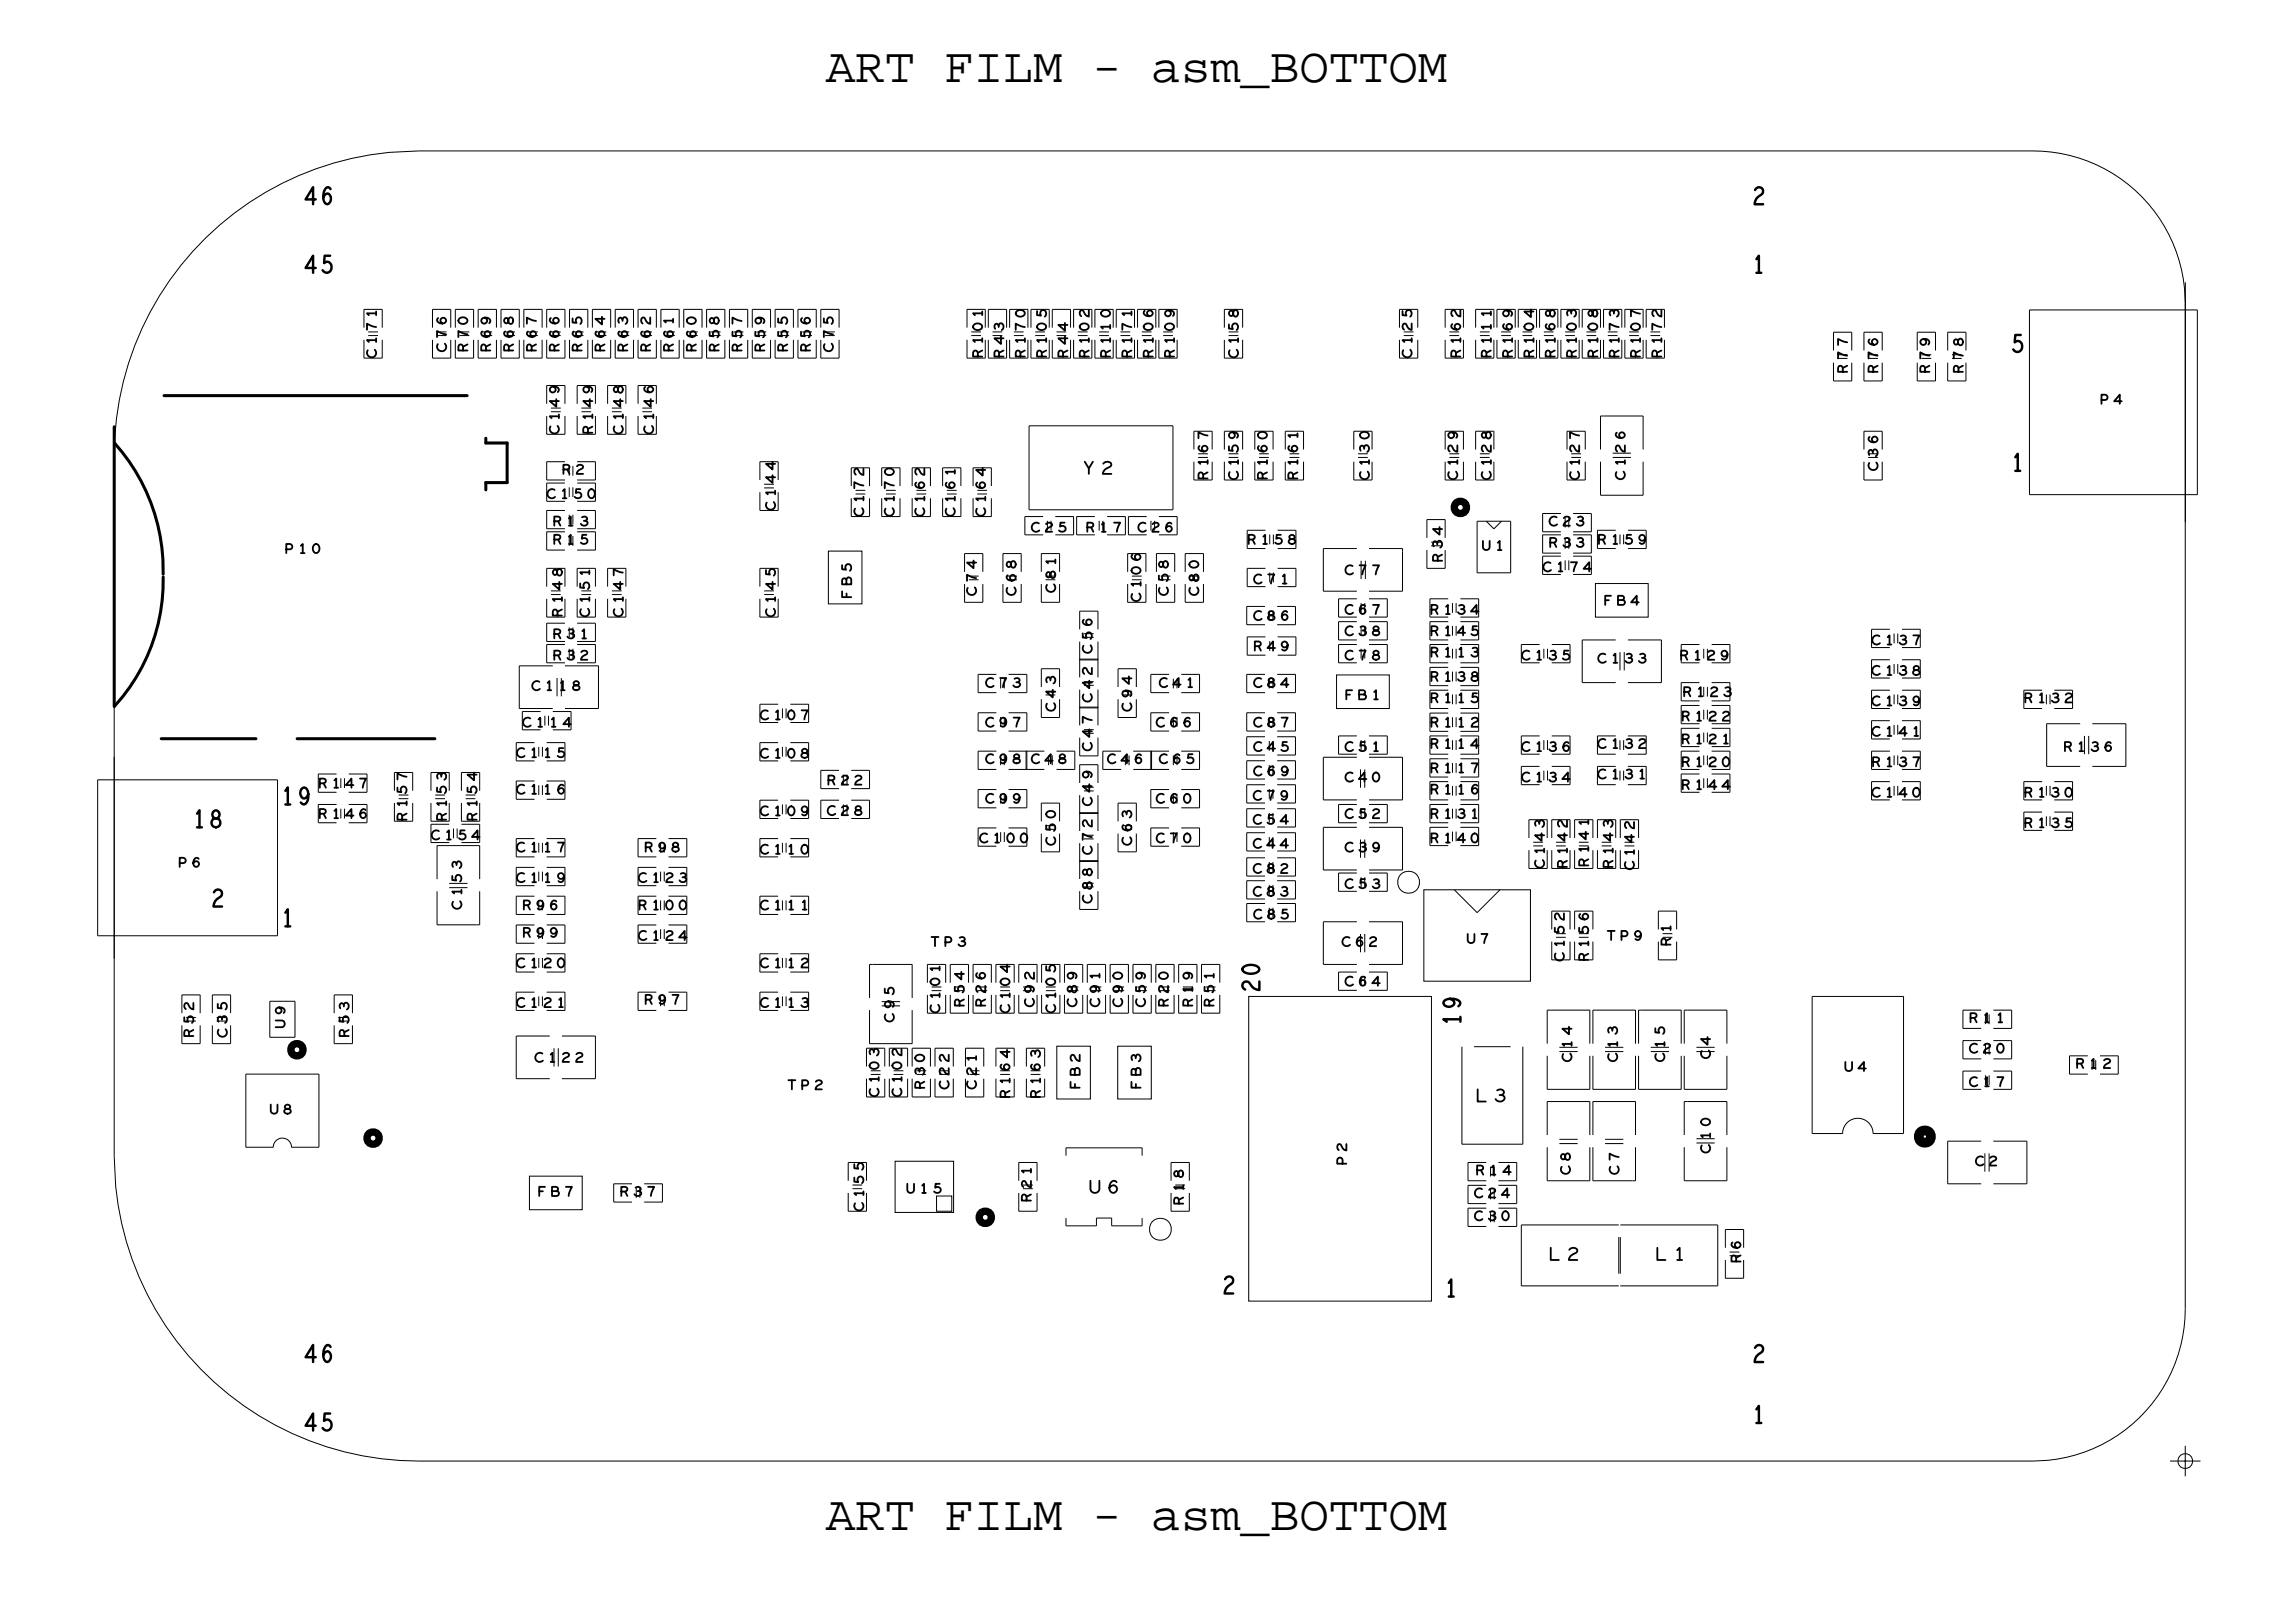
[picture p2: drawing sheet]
<svg xmlns="http://www.w3.org/2000/svg" width="298mm" height="210mm" viewBox="0 0 298 210" stroke-linecap="round" stroke-linejoin="round" font-family="sans-serif">
<defs><g id="words">
<g font-size="6.4">
<text x="107.4" y="10.7">ART FILM - asm_BOTTOM</text>
<text x="107.4" y="198.8">ART FILM - asm_BOTTOM</text>
</g>
<g font-size="2.2">
<text x="227.9" y="35.5">1</text>
<text x="261.6" y="61.2">1</text>
<text x="36.6" y="120.4">1</text>
<text x="187.9" y="168.5">1</text>
<text x="227.9" y="185">1</text>
</g>
<g font-size="1.2">
<text x="48.9" y="46.6" transform="rotate(-90 48.9 46.6)">C171</text>
<text x="60.8" y="45.8" transform="rotate(-90 60.8 45.8)">R70</text>
<text x="63.8" y="45.8" transform="rotate(-90 63.8 45.8)">R69</text>
<text x="66.7" y="45.8" transform="rotate(-90 66.7 45.8)">R68</text>
<text x="69.7" y="45.8" transform="rotate(-90 69.7 45.8)">R67</text>
<text x="72.7" y="45.8" transform="rotate(-90 72.7 45.8)">R66</text>
<text x="75.6" y="45.8" transform="rotate(-90 75.6 45.8)">R65</text>
<text x="78.6" y="45.8" transform="rotate(-90 78.6 45.8)">R64</text>
<text x="81.6" y="45.8" transform="rotate(-90 81.6 45.8)">R63</text>
<text x="84.6" y="45.8" transform="rotate(-90 84.6 45.8)">R62</text>
<text x="87.5" y="45.8" transform="rotate(-90 87.5 45.8)">R61</text>
<text x="90.5" y="45.8" transform="rotate(-90 90.5 45.8)">R60</text>
<text x="93.5" y="45.8" transform="rotate(-90 93.5 45.8)">R58</text>
<text x="96.4" y="45.8" transform="rotate(-90 96.4 45.8)">R57</text>
<text x="99.4" y="45.8" transform="rotate(-90 99.4 45.8)">R59</text>
<text x="102.4" y="45.8" transform="rotate(-90 102.4 45.8)">R55</text>
<text x="105.4" y="45.8" transform="rotate(-90 105.4 45.8)">R56</text>
<text x="108.3" y="45.8" transform="rotate(-90 108.3 45.8)">C75</text>
<text x="127.7" y="46.6" transform="rotate(-90 127.7 46.6)">R101</text>
<text x="130.5" y="46.6" transform="rotate(-90 130.5 46.6)">R43</text>
<text x="144.4" y="46.6" transform="rotate(-90 144.4 46.6)">R110</text>
<text x="147.1" y="46.6" transform="rotate(-90 147.1 46.6)">R171</text>
<text x="183.6" y="46.6" transform="rotate(-90 183.6 46.6)">C125</text>
<text x="193.9" y="46.6" transform="rotate(-90 193.9 46.6)">R111</text>
<text x="205" y="46.6" transform="rotate(-90 205 46.6)">R103</text>
<text x="210.5" y="46.6" transform="rotate(-90 210.5 46.6)">R173</text>
<text x="250.9" y="48.5" transform="rotate(-90 250.9 48.5)">R79</text>
<text x="72.7" y="56.5" transform="rotate(-90 72.7 56.5)">C149</text>
<text x="73.1" y="61.6">R2</text>
<text x="164.8" y="62.4" transform="rotate(-90 164.8 62.4)">R160</text>
<text x="168.7" y="62.4" transform="rotate(-90 168.7 62.4)">R161</text>
<text x="189.5" y="62.4" transform="rotate(-90 189.5 62.4)">C129</text>
<text x="205.4" y="62.4" transform="rotate(-90 205.4 62.4)">C127</text>
<text x="71.9" y="70.7">R15</text>
<text x="71.9" y="68.3">R13</text>
<text x="112.3" y="67.1" transform="rotate(-90 112.3 67.1)">C172</text>
<text x="116.2" y="67.1" transform="rotate(-90 116.2 67.1)">C170</text>
<text x="120.2" y="67.1" transform="rotate(-90 120.2 67.1)">C162</text>
<text x="124.2" y="67.1" transform="rotate(-90 124.2 67.1)">C161</text>
<text x="128.1" y="67.1" transform="rotate(-90 128.1 67.1)">C164</text>
<text x="141.2" y="69.1">R17</text>
<text x="201.4" y="71.1">R33</text>
<text x="201.4" y="68.3">C23</text>
<text x="126.9" y="77.4" transform="rotate(-90 126.9 77.4)">C74</text>
<text x="132.1" y="77.4" transform="rotate(-90 132.1 77.4)">C68</text>
<text x="151.9" y="77.4" transform="rotate(-90 151.9 77.4)">C58</text>
<text x="187.5" y="73.1" transform="rotate(-90 187.5 73.1)">R34</text>
<text x="71.9" y="83">R31</text>
<text x="76.6" y="80.2" transform="rotate(-90 76.6 80.2)">C151</text>
<text x="148.3" y="78.2" transform="rotate(-90 148.3 78.2)">C106</text>
<text x="186" y="79.8">R134</text>
<text x="71.9" y="85.8">R32</text>
<text x="128.1" y="89.3">C73</text>
<text x="142" y="85" transform="rotate(-90 142 85)">C56</text>
<text x="150.7" y="89.3">C41</text>
<text x="163" y="89.3">C84</text>
<text x="186" y="85.4">R113</text>
<text x="186" y="88.5">R138</text>
<text x="207.7" y="86.2">C133</text>
<text x="142" y="91.3" transform="rotate(-90 142 91.3)">C42</text>
<text x="174.9" y="90.9">FB1</text>
<text x="186" y="91.3">R115</text>
<text x="186" y="94.5">R112</text>
<text x="218.8" y="90.5">R123</text>
<text x="263.2" y="91.3">R132</text>
<text x="128.1" y="99.2">C98</text>
<text x="134.1" y="99.2">C48</text>
<text x="142" y="97.6" transform="rotate(-90 142 97.6)">C47</text>
<text x="144" y="99.2">C46</text>
<text x="150.7" y="99.2">C65</text>
<text x="186" y="100.4">R117</text>
<text x="186" y="97.2">R114</text>
<text x="207.7" y="97.2">C132</text>
<text x="207.7" y="101.2">C131</text>
<text x="218.6" y="96.7">R121</text>
<text x="243.4" y="99.6">R137</text>
<text x="268.3" y="97.6">R136</text>
<text x="52.9" y="106.8" transform="rotate(-90 52.9 106.8)">R157</text>
<text x="58" y="106.8" transform="rotate(-90 58 106.8)">R153</text>
<text x="67.1" y="103.2">C116</text>
<text x="142" y="104.8" transform="rotate(-90 142 104.8)">C49</text>
<text x="186" y="103.2">R116</text>
<text x="186" y="106.4">R131</text>
<text x="263.2" y="107.5">R135</text>
<text x="263.2" y="103.6">R130</text>
<text x="67.1" y="110.7">C117</text>
<text x="83.8" y="110.7">R98</text>
<text x="142" y="111.1" transform="rotate(-90 142 111.1)">C72</text>
<text x="206.5" y="112.7" transform="rotate(-90 206.5 112.7)">R141</text>
<text x="209.7" y="112.9" transform="rotate(-90 209.7 112.9)">R143</text>
<text x="98.8" y="118.2">C111</text>
<text x="142" y="117.4" transform="rotate(-90 142 117.4)">C88</text>
<text x="67.9" y="121.8">R99</text>
<text x="203.4" y="125" transform="rotate(-90 203.4 125)">C152</text>
<text x="217.2" y="123" transform="rotate(-90 217.2 123)">R1</text>
<text x="83.8" y="130.5">R97</text>
<text x="98.8" y="130.9">C113</text>
<text x="122.2" y="131.7" transform="rotate(-90 122.2 131.7)">C101</text>
<text x="128.1" y="130.9" transform="rotate(-90 128.1 130.9)">R26</text>
<text x="140" y="130.9" transform="rotate(-90 140 130.9)">C89</text>
<text x="143" y="130.9" transform="rotate(-90 143 130.9)">C91</text>
<text x="146" y="130.9" transform="rotate(-90 146 130.9)">C90</text>
<text x="148.9" y="130.9" transform="rotate(-90 148.9 130.9)">C59</text>
<text x="151.9" y="130.9" transform="rotate(-90 151.9 130.9)">R20</text>
<text x="155.1" y="130.9" transform="rotate(-90 155.1 130.9)">R19</text>
<text x="157.8" y="130.9" transform="rotate(-90 157.8 130.9)">R51</text>
<text x="25.1" y="134.9" transform="rotate(-90 25.1 134.9)">R52</text>
<text x="45.3" y="134.9" transform="rotate(-90 45.3 134.9)">R53</text>
<text x="256.1" y="132.9">R11</text>
<text x="256.1" y="136.9">C20</text>
<text x="114.3" y="142.6" transform="rotate(-90 114.3 142.6)">C103</text>
<text x="117.2" y="142.6" transform="rotate(-90 117.2 142.6)">C102</text>
<text x="120.2" y="141.6" transform="rotate(-90 120.2 141.6)">R30</text>
<text x="126.9" y="141.6" transform="rotate(-90 126.9 141.6)">C21</text>
<text x="135.3" y="142.8" transform="rotate(-90 135.3 142.8)">R163</text>
<text x="148.3" y="141.6" transform="rotate(-90 148.3 141.6)">FB3</text>
<text x="210.3" y="138" transform="rotate(-90 210.3 138)">C13</text>
<text x="269.9" y="138.8">R12</text>
<text x="80.6" y="155.5">R37</text>
<text x="191.7" y="155.7">C24</text>
<text x="191.9" y="152.7">R14</text>
<text x="134.1" y="156.3" transform="rotate(-90 134.1 156.3)">R21</text>
<text x="153.9" y="156.7" transform="rotate(-90 153.9 156.7)">R18</text>
<text x="191.7" y="158.6">C30</text>
</g>
</g></defs>
<!-- layer: Board Outline -->
<path d="M284.2 36.7v133.4a19.8 19.8 0 0 1-19.8 19.8h-209.9a39.6 39.6 0 0 1-39.6-39.6v-91.1a39.6 39.6 0 0 1 39.6-39.6h209.9a19.8 19.8 0 0 1 19.8 19.8" fill="none" stroke="#000" stroke-width=".13"/>
<!-- layer: Components -->
<g fill="none" stroke="#000" stroke-width=".13">
<path d="M47.3 42.6v-2.4h2.4v2.4M47.3 44.2v2.4h2.4v-2.4M56.2 42.6v-2.4h2.4v2.4M56.2 44.2v2.4h2.4v-2.4M56.8 43.1h1.3M56.8 43.6h1.3M59.2 42.6v-2.4h2.4v2.4M59.2 44.2v2.4h2.4v-2.4M62.2 42.6v-2.4h2.4v2.4M62.2 44.2v2.4h2.4v-2.4M65.2 42.6v-2.4h2.3v2.4M65.2 44.2v2.4h2.3v-2.4"/>
<path d="M68.1 42.6v-2.4h2.4v2.4M68.1 44.2v2.4h2.4v-2.4M71.1 42.6v-2.4h2.4v2.4M71.1 44.2v2.4h2.4v-2.4M71.1 52.5v-2.4h2.4v2.4M71.1 54.1v2.4h2.4v-2.4M74.1 42.6v-2.4h2.3v2.4M74.1 44.2v2.4h2.3v-2.4M75.1 52.5v-2.4h2.3v2.4M75.1 54.1v2.4h2.3v-2.4M75.6 53.5h1.3M75.6 53h1.3"/>
<path d="M77 42.6v-2.4h2.4v2.4M77 44.2v2.4h2.4v-2.4M79 52.5v-2.4h2.4v2.4M79 54.1v2.4h2.4v-2.4M79.6 53.5h1.2M79.6 53h1.2M80 42.6v-2.4h2.4v2.4M80 44.2v2.4h2.4v-2.4M83 42.6v-2.4h2.4v2.4M83 44.2v2.4h2.4v-2.4M83 52.5v-2.4h2.4v2.4M83 54.1v2.4h2.4v-2.4"/>
<path d="M83.5 53.5h1.3M83.5 53h1.3M85.9 42.6v-2.4h2.4v2.4M85.9 44.2v2.4h2.4v-2.4M88.9 42.6v-2.4h2.4v2.4M88.9 44.2v2.4h2.4v-2.4M91.9 42.6v-2.4h2.4v2.4M91.9 44.2v2.4h2.4v-2.4M94.9 42.6v-2.4h2.3v2.4M94.9 44.2v2.4h2.3v-2.4M97.8 42.6v-2.4h2.4v2.4M97.8 44.2v2.4h2.4v-2.4"/>
<path d="M100.8 42.6v-2.4h2.4v2.4M100.8 44.2v2.4h2.4v-2.4M103.8 42.6v-2.4h2.3v2.4M103.8 44.2v2.4h2.3v-2.4M106.7 42.6v-2.4h2.4v2.4M106.7 44.2v2.4h2.4v-2.4M125.8 42.6v-2.4h2.3v2.4M125.8 44.2v2.4h2.3v-2.4M126.3 43.1h1.3M126.3 43.6h1.3M128.5 42.6v-2.4h2.4v2.4M128.5 44.2v2.4h2.4v-2.4"/>
<path d="M129.1 43.1h1.2M129.1 43.6h1.2M131.3 42.6v-2.4h2.4v2.4M131.3 44.2v2.4h2.4v-2.4M131.9 43.1h1.2M131.9 43.6h1.2M133.8 55.4h18.7v10.9h-18.7zM134.1 42.6v-2.4h2.3v2.4M134.1 44.2v2.4h2.3v-2.4M134.6 43.1h1.3M134.6 43.6h1.3M136.8 42.6v-2.4h2.4v2.4"/>
<path d="M136.8 44.2v2.4h2.4v-2.4M137.4 43.1h1.3M137.4 43.6h1.3M139.6 42.6v-2.4h2.4v2.4M139.6 44.2v2.4h2.4v-2.4M140.2 43.1h1.2M140.2 43.6h1.2M142.4 42.6v-2.4h2.4v2.4M142.4 44.2v2.4h2.4v-2.4M142.9 43.1h1.3M142.9 43.6h1.3M145.2 42.6v-2.4h2.3v2.4"/>
<path d="M145.2 44.2v2.4h2.3v-2.4M145.7 43.1h1.3M145.7 43.6h1.3M147.9 42.6v-2.4h2.4v2.4M147.9 44.2v2.4h2.4v-2.4M148.5 43.1h1.3M148.5 43.6h1.3M150.7 42.6v-2.4h2.4v2.4M150.7 44.2v2.4h2.4v-2.4M151.3 43.1h1.2M151.3 43.6h1.2M155.3 58.4v-2.3h2.3v2.3"/>
<path d="M155.8 59.5h1.3M155.8 59h1.3M159.2 42.6v-2.4h2.4v2.4M159.2 44.2v2.4h2.4v-2.4M159.2 58.4v-2.3h2.4v2.3M159.8 43.1h1.2M159.8 43.6h1.2M159.8 59.5h1.2M159.8 59h1.2M163.2 58.4v-2.3h2.4v2.3M167.1 58.4v-2.3h2.4v2.3M176.1 58.4v-2.3h2.3v2.3"/>
<path d="M176.6 59.5h1.3M176.6 59h1.3M182 42.6v-2.4h2.4v2.4M182 44.2v2.4h2.4v-2.4M187.9 42.6v-2.4h2.4v2.4M187.9 44.2v2.4h2.4v-2.4M187.9 58.4v-2.3h2.4v2.3M188.5 43.1h1.3M188.5 43.6h1.3M191.9 42.6v-2.4h2.4v2.4M191.9 44.2v2.4h2.4v-2.4M191.9 58.4v-2.3h2.4v2.3"/>
<path d="M192.4 43.1h1.3M192.4 43.6h1.3M192.4 59.5h1.3M192.4 59h1.3M194.7 42.6v-2.4h2.3v2.4M194.7 44.2v2.4h2.3v-2.4M195.2 43.1h1.3M195.2 43.6h1.3M197.4 42.6v-2.4h2.4v2.4M197.4 44.2v2.4h2.4v-2.4M198 43.1h1.3M198 43.6h1.3"/>
<path d="M200.2 42.6v-2.4h2.4v2.4M200.2 44.2v2.4h2.4v-2.4M200.8 43.1h1.2M200.8 43.6h1.2M203 42.6v-2.4h2.4v2.4M203 44.2v2.4h2.4v-2.4M203.5 43.1h1.3M203.5 43.6h1.3M203.8 58.4v-2.3h2.4v2.3M205.8 42.6v-2.4h2.3v2.4M205.8 44.2v2.4h2.3v-2.4M206.3 43.1h1.3"/>
<path d="M206.3 43.6h1.3M208.1 58.4v-4.3h5.6v4.3M208.5 42.6v-2.4h2.4v2.4M208.5 44.2v2.4h2.4v-2.4M209.1 43.1h1.3M209.1 43.6h1.3M209.7 59.5h2.4M209.7 58.9h2.4M211.3 42.6v-2.4h2.4v2.4M211.3 44.2v2.4h2.4v-2.4M211.9 43.1h1.2M211.9 43.6h1.2"/>
<path d="M214.1 42.6v-2.4h2.4v2.4M214.1 44.2v2.4h2.4v-2.4M214.6 43.1h1.3M214.6 43.6h1.3M238.4 45.6v-2.4h2.4v2.4M238.4 47.1v2.4h2.4v-2.4M239 46.1h1.3M239 46.6h1.3M242.4 45.6v-2.4h2.4v2.4M242.4 47.1v2.4h2.4v-2.4M242.4 58.4v-2.3h2.4v2.3M242.9 46.1h1.3"/>
<path d="M242.9 46.6h1.3M242.9 59.5h1.3M242.9 59h1.3M249.3 45.6v-2.4h2.4v2.4M249.3 47.1v2.4h2.4v-2.4M253.3 45.6v-2.4h2.4v2.4M253.3 47.1v2.4h2.4v-2.4M253.8 46.1h1.3M253.8 46.6h1.3M263.9 40.3h21.8v24h-21.8zM71.1 76.3v-2.4h2.4v2.4M71.1 77.8v2.4h2.4v-2.4"/>
<path d="M71.6 77.3h1.3M71.6 76.8h1.3M73.5 60h-2.4v2.4h2.4M73.5 62.8h-2.4v2.4h2.4M73.5 66.4h-2.4v2.3h2.4M73.5 69.1h-2.4v2.4h2.4M74 63.3v1.3M74 66.9v1.3M74.5 63.3v1.3M74.5 66.9v1.3M75.1 76.3v-2.4h2.3v2.4M75.1 60h2.3v2.4h-2.3"/>
<path d="M75.1 62.8h2.3v2.4h-2.3M75.1 66.4h2.3v2.3h-2.3M75.1 69.1h2.3v2.4h-2.3M75.1 77.8v2.4h2.3v-2.4M79 76.3v-2.4h2.4v2.4M79 77.8v2.4h2.4v-2.4M79.6 77.3h1.2M79.6 76.8h1.2M98.8 76.3v-2.4h2.4v2.4M98.8 62.4v-2.4h2.4v2.4M98.8 77.8v2.4h2.4v-2.4M98.8 64v2.4h2.4v-2.4"/>
<path d="M99.4 77.3h1.2M99.4 76.8h1.2M99.4 63.4h1.2M99.4 63h1.2M107.7 71.6h4.4v6.9h-4.4zM110.7 63.2v-2.4h2.4v2.4M110.7 64.8v2.3h2.4v-2.3M114.7 64.8v2.3h2.3v-2.3M114.7 63.2v-2.4h2.3v2.4M118.6 63.2v-2.4h2.4v2.4M118.6 64.8v2.3h2.4v-2.3M122.6 64.8v2.3h2.4v-2.3"/>
<path d="M122.6 63.2v-2.4h2.4v2.4M125.4 74.3v-2.3h2.4v2.3M125.4 75.9v2.4h2.4v-2.4M126.5 63.2v-2.4h2.4v2.4M126.5 64.8v2.3h2.4v-2.3M130.4 74.3v-2.3h2.4v2.3M130.4 75.9v2.4h2.4v-2.4M135.4 74.3v-2.3h2.4v2.3M135.4 75.9v2.4h2.4v-2.4M135.7 67.1h-2.4v2.4h2.4M136 74.9h1.2M136 75.4h1.2"/>
<path d="M136.2 67.7v1.3M136.7 67.7v1.3M137.2 67.1h2.4v2.4h-2.4M142.4 67.1h-2.4v2.4h2.4M142.9 67.7v1.3M143.4 67.7v1.3M144 67.1h2.3v2.4h-2.3M146.6 74.3v-2.3h2.4v2.3M146.6 75.9v2.4h2.4v-2.4M149.1 67.1h-2.4v2.4h2.4M149.7 67.7v1.3M150.1 67.7v1.3"/>
<path d="M150.4 74.3v-2.3h2.4v2.3M150.4 75.9v2.4h2.4v-2.4M150.7 67.1h2.4v2.4h-2.4M154.1 74.3v-2.3h2.4v2.3M154.1 75.9v2.4h2.4v-2.4M154.7 74.9h1.2M154.7 75.4h1.2M155.3 60v2.4h2.3v-2.4M159.2 60v2.4h2.4v-2.4M163.2 60v2.4h2.4v-2.4M164.5 78.8h-2.4v2.4h2.4M164.6 68.9h-2.4v2.4h2.4"/>
<path d="M164.6 73.9h-2.4v2.4h2.4M165.1 79.4v1.3M165.1 69.5v1.3M165.1 74.4v1.3M165.5 79.4v1.3M165.6 69.5v1.3M165.6 74.4v1.3M166.1 78.8h2.4v2.4h-2.4M166.2 68.9h2.3v2.4h-2.3M166.2 73.9h2.3v2.4h-2.3M167.1 60v2.4h2.4v-2.4M176.1 60v2.4h2.3v-2.4"/>
<path d="M176.4 71.3h-4.3v5.6h4.3M176.4 77.8h-2.3v2.4h2.3M177 72.9v2.4M177 78.4v1.3M177.5 78.4v1.3M177.6 72.9v2.4M178 71.3h4.4v5.6h-4.4M178 77.8h2.4v2.4h-2.4M185.6 69.9v-2.4h2.3v2.4M185.6 71.5v2.4h2.3v-2.4M186.1 71h1.3M186.1 70.5h1.3"/>
<path d="M187.9 60v2.4h2.4v-2.4M188.3 77.8h-2.3v2.4h2.3M188.9 78.4v1.3M189.4 78.4v1.3M189.9 77.8h2.4v2.4h-2.4M191.9 60v2.4h2.4v-2.4M192.1 67.8h4.4v6.7h-4.4zM193.3 67.8l1 .9 1-.9M203 69.5h-2.4v2.4h2.4M203 66.8h-2.4v2.3h2.4M203 72.3h-2.4v2.4h2.4M203.5 72.9v1.2"/>
<path d="M203.8 60v2.4h2.4v-2.4M204 72.9v1.2M204.6 69.5h2.3v2.4h-2.3M204.6 66.8h2.3v2.3h-2.3M204.6 72.3h2.3v2.4h-2.3M207.5 75.9h6.8v4.3h-6.8zM208.1 60v4.4h5.6v-4.4M210.1 68.9h-2.4v2.4h2.4M210.7 69.5v1.3M211.1 69.5v1.3M211.7 68.9h2.4v2.4h-2.4M242.4 60v2.4h2.4v-2.4"/>
<path d="M69.5 96.5h-2.4v2.4h2.4M70.1 97.1v1.3M70.3 92.5h-2.4v2.4h2.4M70.5 97.1v1.3M70.9 93.1v1.2M71.1 96.5h2.4v2.4h-2.4M71.3 93.1v1.2M71.9 86.6h-4.4v5.5h4.4M71.9 92.5h2.4v2.4h-2.4M72.4 88.1v2.4M73 88.1v2.4M73.5 81h-2.4v2.4h2.4"/>
<path d="M73.5 83.8h-2.4v2.4h2.4M73.5 86.6h4.3v5.5h-4.3M74 81.6v1.2M74 84.3v1.3M74.5 81.6v1.2M74.5 84.3v1.3M75.1 81h2.3v2.4h-2.3M75.1 83.8h2.3v2.4h-2.3M101.2 96.5h-2.4v2.4h2.4M101.2 91.5h-2.4v2.4h2.4M101.7 92.1v1.3M101.7 97.1v1.3"/>
<path d="M102.2 92.1v1.3M102.2 97.1v1.3M102.8 96.5h2.4v2.4h-2.4M102.8 91.5h2.4v2.4h-2.4M129.6 97.6h-2.4v2.4h2.4M129.6 87.7h-2.4v2.3h2.4M129.6 92.7h-2.4v2.3h2.4M130.1 93.2v1.3M130.6 93.2v1.3M131.2 97.6h4.6M131.2 87.7h2.3v2.3h-2.3M131.2 92.7h2.3v2.3h-2.3"/>
<path d="M133.4 97.6v2.4M133.5 97.6v2.4M135.4 89.3v-2.4h2.4v2.4M135.4 90.9v2.4h2.4v-2.4M136 90.3h1.2M136 89.9h1.2M137.4 97.6h2.4v2.4h-2.4M140.4 81.8v-2.4h2.4v2.4M140.4 83.4v4.7M140.4 89.6v4.7M140.4 95.9v2.4h2.4v-2.4M140.4 85.8h2.4"/>
<path d="M140.4 91.9h2.4M140.4 85.7h2.4M140.4 92h2.4M142.8 83.4v4.7M142.8 89.6v4.7M145.4 89.3v-2.4h2.4v2.4M145.4 90.9v2.4h2.4v-2.4M145.8 97.6h-2.4v2.4h2.4M146 90.3h1.2M146 89.9h1.2M147.4 97.6h4.6M149.7 97.6v2.4"/>
<path d="M149.8 97.6v2.4M152 92.7h-2.3v2.3h2.3M152 87.7h-2.3v2.3h2.3M152.6 93.2v1.3M153.1 93.2v1.3M153.6 97.6h2.4v2.4h-2.4M153.6 92.7h2.4v2.3h-2.4M153.6 87.7h2.4v2.3h-2.4M164.5 92.7h-2.4v2.3h2.4M164.5 87.7h-2.4v2.3h2.4M164.5 95.8h-2.4v2.4h2.4M164.5 98.9h-2.4v2.4h2.4"/>
<path d="M164.6 82.8h-2.4v2.4h2.4M165.1 93.2v1.3M165.1 96.3v1.3M165.1 99.4v1.3M165.1 83.3v1.3M165.5 93.2v1.3M165.5 96.3v1.3M165.5 99.4v1.3M165.6 83.3v1.3M166.1 92.7h2.4v2.3h-2.4M166.1 87.7h2.4v2.3h-2.4M166.1 95.8h2.4v2.4h-2.4"/>
<path d="M166.1 98.9h2.4v2.4h-2.4M166.2 82.8h2.3v2.4h-2.3M173.8 87.7h6.9v4.4h-6.9zM176.4 83.8h-2.3v2.4h2.3M176.4 80.8h-2.3v2.4h2.3M176.4 98.4h-4.3v5.6h4.3M176.4 95.7h-2.3v2.3h2.3M177 81.4v1.2M177 84.3v1.3M177 96.2v1.3M177.5 81.4v1.2M177.5 84.3v1.3"/>
<path d="M177.5 96.2v1.3M178 83.8h2.4v2.4h-2.4M178 80.8h2.4v2.4h-2.4M178 98.4h4.4v5.6h-4.4M178 95.7h2.4v2.3h-2.4M188.3 83.8h-2.3v2.4h2.3M188.3 80.8h-2.3v2.4h2.3M188.3 86.8h-2.3v2.3h2.3M188.3 89.7h-2.3v2.4h2.3M188.3 92.7h-2.3v2.4h2.3M188.3 95.7h-2.3v2.3h2.3M188.3 98.6h-2.3v2.4h2.3"/>
<path d="M188.9 81.4v1.2M188.9 87.3v1.3M188.9 93.2v1.3M188.9 99.2v1.3M189.4 81.4v1.2M189.4 87.3v1.3M189.4 93.2v1.3M189.4 99.2v1.3M189.9 83.8h2.4v2.4h-2.4M189.9 80.8h2.4v2.4h-2.4M189.9 86.8h2.4v2.3h-2.4M189.9 89.7h2.4v2.4h-2.4"/>
<path d="M189.9 92.7h2.4v2.4h-2.4M189.9 95.7h2.4v2.3h-2.4M189.9 98.6h2.4v2.4h-2.4M200.2 83.8h-2.4v2.4h2.4M200.2 99.6h-2.4v2.4h2.4M200.2 95.7h-2.4v2.3h2.4M200.8 84.3v1.3M200.8 96.2v1.3M201.2 84.3v1.3M201.2 96.2v1.3M201.8 83.8h2.4v2.4h-2.4M201.8 95.7h2.4v2.3h-2.4"/>
<path d="M201.8 99.6h2.4v2.4h-2.4M210.1 95.7h-2.4v2.3h2.4M210.1 99.6h-2.4v2.4h2.4M210.1 83.2h-4.3v5.5h4.3M210.7 84.8v2.3M211.2 84.8v2.3M211.7 95.7h2.4v2.3h-2.4M211.7 99.6h2.4v2.4h-2.4M211.7 83.2h4.4v5.5h-4.4M221 83.8h-2.4v2.4h2.4M221 88.7h-2.4v2.4h2.4M221 91.7h-2.4v2.4h2.4"/>
<path d="M221 94.7h-2.4v2.4h2.4M221 97.6h-2.4v2.4h2.4M221.6 84.3v1.3M221.6 89.3v1.3M221.6 92.3v1.2M221.6 95.2v1.3M221.6 98.2v1.3M222 84.3v1.3M222 89.3v1.3M222 92.3v1.2M222 95.2v1.3M222 98.2v1.3"/>
<path d="M222.6 83.8h2.4v2.4h-2.4M222.6 88.7h2.4v2.4h-2.4M222.6 91.7h2.4v2.4h-2.4M222.6 94.7h2.4v2.4h-2.4M222.6 97.6h2.4v2.4h-2.4M245.8 81.8h-2.4v2.4h2.4M245.8 85.8h-2.4v2.3h2.4M245.8 89.7h-2.4v2.4h2.4M245.8 93.7h-2.4v2.4h2.4M245.8 97.6h-2.4v2.4h2.4M246.3 82.4v1.2M246.3 86.3v1.3"/>
<path d="M246.3 90.3v1.2M246.3 94.2v1.3M246.3 98.2v1.3M246.8 82.4v1.2M246.8 86.3v1.3M246.8 90.3v1.2M246.8 94.2v1.3M246.8 98.2v1.3M247.3 97.6h2.4v2.4h-2.4M247.3 81.8h2.4v2.4h-2.4M247.3 85.8h2.4v2.3h-2.4M247.3 89.7h2.4v2.4h-2.4"/>
<path d="M247.3 93.7h2.4v2.4h-2.4M265.6 89.7h-2.4v2.4h2.4M267.1 89.7h2.4v2.4h-2.4M270.5 94.1h-4.3v5.5h4.3M271.1 95.7v2.3M271.6 95.7v2.3M272.1 94.1h4.4v5.5h-4.4M12.7 101.4h23.4v20.2h-23.4zM43.8 100.6h-2.4v2.4h2.4M43.8 104.6h-2.4v2.4h2.4M44.3 101.2v1.2M44.3 105.1v1.3"/>
<path d="M44.8 101.2v1.2M44.8 105.1v1.3M45.3 100.6h2.4v2.4h-2.4M45.3 104.6h2.4v2.4h-2.4M51.3 102.8v-2.4h2.4v2.4M51.3 104.4v2.4h2.4v-2.4M56 102.8v-2.4h2.4v2.4M56 104.4v2.4h2.4v-2.4M56.6 103.3h1.3M56.6 103.8h1.3M56.8 115.9v4.3h5.6v-4.3M56.8 114.3v-4.4h5.6v4.4"/>
<path d="M58.4 107.2h-2.4v2.3h2.4M58.4 115.4h2.4M58.4 114.8h2.4M59 107.7v1.3M59.4 107.7v1.3M60 102.8v-2.4h2.4v2.4M60 104.4v2.4h2.4v-2.4M60 107.2h2.4v2.3h-2.4M60.6 103.3h1.2M60.6 103.8h1.2M69.5 101.5h-2.4v2.4h2.4M69.5 109h-2.4v2.4h2.4"/>
<path d="M69.5 112.8h-2.4v2.3h2.4M69.5 116.5h-2.4v2.4h2.4M70.1 113.3v1.3M70.1 117.1v1.2M70.5 113.3v1.3M70.5 117.1v1.2M71.1 101.5h2.4v2.4h-2.4M71.1 109h2.4v2.4h-2.4M71.1 112.8h2.4v2.3h-2.4M71.1 116.5h2.4v2.4h-2.4M85.4 109h-2.4v2.4h2.4M85.4 112.8h-2.4v2.3h2.4"/>
<path d="M85.4 116.5h-2.4v2.4h2.4M85.9 113.3v1.3M85.9 117.1v1.2M86.4 113.3v1.3M86.4 117.1v1.2M86.9 109h2.4v2.4h-2.4M86.9 112.8h2.4v2.3h-2.4M86.9 116.5h2.4v2.4h-2.4M101.2 109h-2.4v2.4h2.4M101.2 116.5h-2.4v2.4h2.4M101.2 104h-2.4v2.4h2.4M101.7 104.6v1.2"/>
<path d="M101.7 109.6v1.2M101.7 117.1v1.2M102.2 104.6v1.2M102.2 109.6v1.2M102.2 117.1v1.2M102.8 109h2.4v2.4h-2.4M102.8 116.5h2.4v2.4h-2.4M102.8 104h2.4v2.4h-2.4M109.1 100.1h-2.4v2.4h2.4M109.1 104h-2.4v2.4h2.4M109.7 100.7v1.3M109.7 104.6v1.2"/>
<path d="M110.1 100.7v1.3M110.1 104.6v1.2M110.7 100.1h2.4v2.4h-2.4M110.7 104h2.4v2.4h-2.4M129.6 102.6h-2.4v2.4h2.4M129.6 107.6h-2.4v2.4h2.4M130.1 103.2v1.3M130.1 108.2v1.2M130.6 103.2v1.3M130.6 108.2v1.2M131.2 100h4.6M131.2 102.6h2.3v2.4h-2.3"/>
<path d="M131.2 107.6h2.3v2.4h-2.3M135.4 106.8v-2.4h2.4v2.4M135.4 108.4v2.3h2.4v-2.3M136 107.3h1.2M136 107.8h1.2M140.4 111.9h2.4M140.4 101.8v-2.4h2.4v2.4M140.4 103.4v4.6M140.4 109.6v4.7M140.4 115.8v2.4h2.4v-2.4M140.4 105.6h2.4M140.4 112h2.4"/>
<path d="M140.4 105.7h2.4M142.8 103.4v4.6M142.8 109.6v4.7M145.4 106.8v-2.4h2.4v2.4M145.4 108.4v2.3h2.4v-2.3M146 107.3h1.2M146 107.8h1.2M147.4 100h4.6M152 102.6h-2.3v2.4h2.3M152 107.6h-2.3v2.4h2.3M152.6 103.2v1.3M152.6 108.2v1.2"/>
<path d="M153.1 103.2v1.3M153.1 108.2v1.2M153.6 102.6h2.4v2.4h-2.4M153.6 107.6h2.4v2.4h-2.4M164.5 102h-2.4v2.4h2.4M164.5 105.1h-2.4v2.4h2.4M164.5 108.3h-2.4v2.3h2.4M164.5 111.5h-2.4v2.4h2.4M164.5 114.5h-2.4v2.4h2.4M164.5 117.4h-2.4v2.4h2.4M165.1 102.6v1.2M165.1 105.7v1.3"/>
<path d="M165.1 108.8v1.3M165.1 112.1v1.2M165.1 115v1.3M165.1 118v1.3M165.5 102.6v1.2M165.5 105.7v1.3M165.5 108.8v1.3M165.5 112.1v1.2M165.5 115v1.3M165.5 118v1.3M166.1 102h2.4v2.4h-2.4M166.1 105.1h2.4v2.4h-2.4"/>
<path d="M166.1 108.3h2.4v2.3h-2.4M166.1 111.5h2.4v2.4h-2.4M166.1 114.5h2.4v2.4h-2.4M166.1 117.4h2.4v2.4h-2.4M176.4 119.8h-4.3v5.6h4.3M176.4 104.6h-2.3v2.4h2.3M176.4 107.5h-4.3v5.6h4.3M176.4 113.5h-2.3v2.4h2.3M176.9 100v2.4M176.9 109.1v2.4M177 105.1v1.3M177 114v1.3"/>
<path d="M177.5 100v2.4M177.5 105.1v1.3M177.5 109.1v2.4M177.5 114v1.3M178 119.8h4.4v5.6h-4.4M178 104.6h2.4v2.4h-2.4M178 107.5h4.4v5.6h-4.4M178 113.5h2.4v2.4h-2.4M185.2 115.7h13.8v11.8h-13.8zM188.3 104.6h-2.3v2.4h2.3M188.3 101.6h-2.3v2.4h2.3M188.3 107.5h-2.3v2.4h2.3"/>
<path d="M188.9 105.1v1.3M188.9 108.1v1.3M189.1 115.7l3 2.9 3-2.9M189.4 105.1v1.3M189.4 108.1v1.3M189.9 104.6h2.4v2.4h-2.4M189.9 101.6h2.4v2.4h-2.4M189.9 107.5h2.4v2.4h-2.4M198.8 108.9v-2.3h2.4v2.3M198.8 110.5v2.4h2.4v-2.4M199.4 110h1.2M199.4 109.5h1.2"/>
<path d="M200.8 100.2v1.2M201.2 100.2v1.2M201.8 108.9v-2.3h2.4v2.3M201.8 110.5v2.4h2.4v-2.4M202.4 110h1.2M202.4 109.5h1.2M204.8 108.9v-2.3h2.3v2.3M204.8 110.5v2.4h2.3v-2.4M205.3 110h1.3M205.3 109.5h1.3M207.7 108.9v-2.3h2.4v2.3M207.7 110.5v2.4h2.4v-2.4"/>
<path d="M208.3 110h1.3M208.3 109.5h1.3M210.7 108.9v-2.3h2.4v2.3M210.7 110.5v2.4h2.4v-2.4M211.3 110h1.2M211.3 109.5h1.2M221 100.6h-2.4v2.4h2.4M221.6 101.2v1.2M222 101.2v1.2M222.6 100.6h2.4v2.4h-2.4M245.8 101.6h-2.4v2.4h2.4M246.3 102.2v1.2"/>
<path d="M246.8 102.2v1.2M247.3 101.6h2.4v2.4h-2.4M265.6 105.6h-2.4v2.3h2.4M265.6 101.6h-2.4v2.4h2.4M266.1 102.2v1.2M266.1 106.1v1.3M266.6 102.2v1.2M266.6 106.1v1.3M267.1 101.6h2.4v2.4h-2.4M267.1 105.6h2.4v2.3h-2.4M23.7 133.3v2.4h2.3v-2.4M23.7 131.7v-2.4h2.3v2.4"/>
<path d="M27.6 133.3v2.4h2.4v-2.4M27.6 131.7v-2.4h2.4v2.4M28.2 132.3h1.2M28.2 132.7h1.2M32 139.6h9.5v9.5h-3.6a1.19 1.19 0 0 0-1.2-1.2 1.19 1.19 0 0 0-1.2 1.2h-3.5zM35.1 130.2h3.3v4.6h-3.3zM43.5 133.3v2.4h2.3v-2.4M43.5 131.7v-2.4h2.3v2.4M44 132.3h1.3M44 132.7h1.3M69.5 120.2h-2.4v2.4h2.4M69.5 124h-2.4v2.4h2.4"/>
<path d="M69.5 129h-2.4v2.4h2.4M70.1 124.5v1.3M70.1 129.5v1.3M70.5 124.5v1.3M70.5 129.5v1.3M71.1 120.2h2.4v2.4h-2.4M71.1 124h2.4v2.4h-2.4M71.1 129h2.4v2.4h-2.4M71.5 134.7h-4.4v5.5h4.4M72 136.3v2.3M72.6 136.3v2.3M73.1 134.7h4.3v5.5h-4.3"/>
<path d="M85.4 120.2h-2.4v2.4h2.4M85.4 129h-2.4v2.4h2.4M85.9 120.8v1.3M86.4 120.8v1.3M86.9 120.2h2.4v2.4h-2.4M86.9 129h2.4v2.4h-2.4M101.2 129h-2.4v2.4h2.4M101.2 124h-2.4v2.4h2.4M101.7 124.5v1.3M101.7 129.5v1.3M102.2 124.5v1.3M102.2 129.5v1.3"/>
<path d="M102.8 129h2.4v2.4h-2.4M102.8 124h2.4v2.4h-2.4M112.7 138.6v-2.3h2.4v2.3M113.1 129.7v-4.3h5.5v4.3M113.1 131.3v4.4h5.5v-4.4M114.7 130.2h2.3M114.7 130.8h2.3M115.7 138.6v-2.3h2.3v2.3M118.6 138.6v-2.3h2.4v2.3M120.6 129.3v2.4h2.4v-2.4M120.6 127.7v-2.3h2.4v2.3M121.6 138.6v-2.3h2.4v2.3"/>
<path d="M122.1 139.2h1.3M122.1 139.7h1.3M123.6 129.3v2.4h2.3v-2.4M123.6 127.7v-2.3h2.3v2.3M124.1 128.3h1.3M124.1 128.8h1.3M125.6 138.6v-2.3h2.3v2.3M126.5 129.3v2.4h2.4v-2.4M126.5 127.7v-2.3h2.4v2.3M129.5 129.3v2.4h2.4v-2.4M129.5 127.7v-2.3h2.4v2.3M129.5 138.6v-2.3h2.4v2.3"/>
<path d="M130.1 128.3h1.2M130.1 128.8h1.2M130.1 139.2h1.2M130.1 139.7h1.2M132.5 129.3v2.4h2.4v-2.4M132.5 127.7v-2.3h2.4v2.3M133 128.3h1.3M133 128.8h1.3M133.5 138.6v-2.3h2.4v2.3M134 139.2h1.3M134 139.7h1.3M135.5 129.3v2.4h2.3v-2.4"/>
<path d="M135.5 127.7v-2.3h2.3v2.3M136 128.3h1.3M136 128.8h1.3M137.4 136h4.4v6.9h-4.4zM138.4 129.3v2.4h2.4v-2.4M138.4 127.7v-2.3h2.4v2.3M141.4 129.3v2.4h2.4v-2.4M141.4 127.7v-2.3h2.4v2.3M144.4 129.3v2.4h2.3v-2.4M144.4 127.7v-2.3h2.3v2.3M145.4 136h4.3v6.9h-4.3zM147.3 129.3v2.4h2.4v-2.4"/>
<path d="M147.3 127.7v-2.3h2.4v2.3M150.3 129.3v2.4h2.4v-2.4M150.3 127.7v-2.3h2.4v2.3M153.3 129.3v2.4h2.4v-2.4M153.3 127.7v-2.3h2.4v2.3M153.8 128.3h1.3M153.8 128.8h1.3M156.2 129.3v2.4h2.4v-2.4M156.2 127.7v-2.3h2.4v2.3M162.4 129.5h23.8v39.6h-23.8zM176.4 126.4h-2.3v2.3h2.3M176.9 121.4v2.4"/>
<path d="M177 126.9v1.3M177.5 121.4v2.4M177.5 126.9v1.3M178 126.4h2.4v2.3h-2.4M190.1 136.1v12.6h7.9v-12.6M191.7 136.1h4.7M201.2 135.7v-4.4h5.5v4.4M201.2 137.3v4.3h5.5v-4.3M201.8 120.8v-2.4h2.4v2.4M201.8 122.4v2.4h2.4v-2.4M202.8 136.1h2.4M202.8 136.7h2.4"/>
<path d="M204.8 120.8v-2.4h2.3v2.4M204.8 122.4v2.4h2.3v-2.4M205.3 121.4h1.3M205.3 121.8h1.3M207.1 135.7v-4.4h5.6v4.4M207.1 137.3v4.3h5.6v-4.3M208.7 136.1h2.4M208.7 136.7h2.4M213.1 135.7v-4.4h5.5v4.4M213.1 137.3v4.3h5.5v-4.3M214.7 136.1h2.3M214.7 136.7h2.3"/>
<path d="M215.7 120.8v-2.4h2.3v2.4M215.7 122.4v2.4h2.3v-2.4M219 135.7v-4.4h5.6v4.4M219 137.3v4.3h5.6v-4.3M220.6 136.1h2.4M220.6 136.7h2.4M235.7 129.5h11.8v17.9h-3.9a1.98 1.98 0 0 0-2-2 1.98 1.98 0 0 0-2 2h-3.9zM257.6 131.3h-2.3v2.4h2.3M257.6 135.3h-2.3v2.3h2.3M257.6 139.2h-2.3v2.4h2.3M258.2 139.8v1.3M258.7 139.8v1.3"/>
<path d="M259.2 131.3h2.4v2.4h-2.4M259.2 135.3h2.4v2.3h-2.4M259.2 139.2h2.4v2.4h-2.4M271.5 137.3h-2.4v2.3h2.4M273.1 137.3h2.4v2.3h-2.4M68.9 152.9h6.8v4.4h-6.8zM82.2 153.9h-2.4v2.4h2.4M83.8 153.9h2.3v2.4h-2.3M110.3 153.5v-2.4h2.4v2.4M110.3 155.1v2.4h2.4v-2.4M110.9 154.5h1.2M110.9 154h1.2"/>
<path d="M112.7 140.2v2.4h2.4v-2.4M115.7 140.2v2.4h2.3v-2.4M116.4 151h7.6v6.6h-7.6zM118.6 140.2v2.4h2.4v-2.4M121.6 140.2v2.4h2.4v-2.4M121.8 155.5h2v2h-2zM125.6 140.2v2.4h2.3v-2.4M129.5 140.2v2.4h2.4v-2.4M132.5 153.5v-2.4h2.4v2.4M132.5 155.1v2.4h2.4v-2.4M133.5 140.2v2.4h2.4v-2.4M138.6 150.2v-1h9.9v1"/>
<path d="M138.6 158.3v1.1h4v-1.1h2v1.1h3.9v-1.1M152.3 153.5v-2.4h2.4v2.4M152.3 155.1v2.4h2.4v-2.4M193.3 151.1h-2.4v2.4h2.4M193.3 154.1h-2.4v2.4h2.4M193.3 157.1h-2.4v2.3h2.4M194.9 151.1h2.3v2.4h-2.3M194.9 154.1h2.3v2.4h-2.3M194.9 157.1h2.3v2.3h-2.3M201.2 149.1v4.4h5.5v-4.4M201.2 147.6v-4.4h5.5v4.4M202.8 148.7h2.4"/>
<path d="M202.8 148.1h2.4M207.1 147.6v-4.4h5.6v4.4M207.1 149.1v4.4h5.6v-4.4M208.7 148.7h2.4M208.7 148.1h2.4M210.5 159.2h-12.7v8h12.7M210.7 159.2h12.7v8h-12.7M219 149.1v4.4h5.6v-4.4M219 147.6v-4.4h5.6v4.4M220.6 148h2.4M220.6 148.6h2.4M257.6 148.3h-4.3v5.6h4.3"/>
<path d="M258.1 149.9v2.4M258.7 149.9v2.4M259.2 148.3h4.4v5.6h-4.4M210.5 160.8v4.8M210.7 160.8v4.8M224.4 162.2v-2.4h2.3v2.4M224.4 163.8v2.4h2.3v-2.4M224.9 163.2h1.3M224.9 162.8h1.3"/>
<circle cx="150.9" cy="159.8" r="1.43"/>
</g>
<g fill="none" stroke="#000" stroke-width=".95" stroke-linecap="butt">
<circle cx="189.9" cy="66" r=".8"/>
<circle cx="38.6" cy="136.5" r=".8"/>
<circle cx="128.1" cy="158.2" r=".8"/>
</g>
<g fill="none" stroke="#000" stroke-width=".48">
<circle cx="250.3" cy="147.8" r="1.2"/>
<circle cx="250.3" cy="147.8" r=".4"/>
<circle cx="250.3" cy="147.8" r=".8"/>
</g>
<path d="M14.9 55.5v36.3M14.9 57.6a24.7 24.7 0 0 1 6.3 17M21.3 51.4h39.4M63.2 57v.6h2.8v5.1h-2.8v1M21.2 75a24.2 24.2 0 0 1-6.3 16.8M21 96h12.3M38.6 96h18" fill="none" stroke="#000" stroke-width=".4"/>
<!-- layer: Text -->
<g fill="none" stroke="#000" stroke-width=".32">
<path d="M41.1 25.9h-1.4l1-1.6v2.3M41.1 34.8h-1.4l1-1.6v2.3M42.9 33.2h-.7l-.1 1a.57 .57 0 0 1 .7-.1 .57 .57 0 0 1 .3 .6 .63 .63 0 0 1-.4 .7 .63 .63 0 0 1-.7-.3M43 24.6l-.3-.3a.78 .78 0 0 0-.6 .8 1.46 1.46 0 0 0 .3 1.4 .51 .51 0 0 0 .5-.1 .51 .51 0 0 0 .1-.6 .48 .48 0 0 0-.2-.5 .48 .48 0 0 0-.6 .1l-.2 .2M228.2 24.7a.54 .54 0 0 1 .8-.3 .54 .54 0 0 1 .2 .8 1.48 1.48 0 0 0-1 1.4h1.1M228.4 33.7l.3-.5v2.3M262.1 59.4l.3-.4v2.2M262.8 43.5h-.7l-.1 1a.57 .57 0 0 1 .7-.1 .57 .57 0 0 1 .3 .6 .63 .63 0 0 1-.4 .7 .63 .63 0 0 1-.8-.3M25.6 105.8l.3-.5v2.2M25.6 107.5h.7M27.8 116a.54 .54 0 0 1 .8-.3 .54 .54 0 0 1 .1 .8 1.48 1.48 0 0 0-.9 1.3h1.1M27.9 105.4a.52 .52 0 0 0-.3 .6 .52 .52 0 0 0 .6 .4 .6 .6 0 0 1 .4 .9 .6 .6 0 0 1-1 0 .6 .6 0 0 1 .3-.9 .5 .5 0 0 0 .7-.6 .5 .5 0 0 0-.7-.4z"/>
<path d="M37.1 102.8l.3-.4v2.2M37.1 118.6l.3-.4v2.2M37.1 104.6h.6M40.1 103.2l-.3 .5-.2 .1a.76 .76 0 0 1-.6-.7 .76 .76 0 0 1 .6-.7 1.23 1.23 0 0 1 .4 1.5l-.3 .6-.2 .1-.4-.3M161.6 125.8a1.64 1.64 0 0 1 2.1 0 .48 .48 0 0 1-.4 .7 1.65 1.65 0 0 1-1.7-.3v-.2zM163.8 127.6v1.1a1.48 1.48 0 0 1-1.4-1 .54 .54 0 0 0-.8 .2 .54 .54 0 0 0 .3 .7M188.5 129.8l.6 .3v.3a.76 .76 0 0 1-.7 .5 .76 .76 0 0 1-.7-.5 1.23 1.23 0 0 1 1.6-.5l.5 .3 .1 .2-.2 .4M189.9 132.5h-2.2l.4 .3M189.9 132.2v.6M41.1 176.4h-1.4l1-1.6v2.3M43 175.1l-.3-.3a.78 .78 0 0 0-.6 .8 1.46 1.46 0 0 0 .3 1.4 .51 .51 0 0 0 .5-.1 .51 .51 0 0 0 .1-.5 .48 .48 0 0 0-.2-.6 .48 .48 0 0 0-.6 .1l-.2 .2M159.3 166.3a.54 .54 0 0 1 .8-.3 .54 .54 0 0 1 .1 .8 1.48 1.48 0 0 0-.9 1.3h1.1"/>
<path d="M188.4 166.8l.3-.5v2.2M228.2 175.2a.54 .54 0 0 1 .8-.3 .54 .54 0 0 1 .2 .8 1.48 1.48 0 0 0-1 1.4h1.1M41.1 185.3h-1.4l1-1.5v2.2M42.9 183.8h-.7l-.1 .9a.57 .57 0 0 1 .7-.1 .57 .57 0 0 1 .3 .6 .63 .63 0 0 1-.4 .7 .63 .63 0 0 1-.7-.3M228.4 183.2l.3-.4v2.2"/>
</g>
<g fill="none" stroke="#000" stroke-width=".24">
<path d="M48.7 45.5a.6 .6 0 0 1 0 .8 .6 .6 0 0 1-.8 0 .6 .6 0 0 1-.1-.8M48.9 40.7h-1.2l.3 .3M48.9 42.5l-.5-.1-.7-.3v.8M48.9 44.2h-1.2l.3 .3M57 41.3a.39 .39 0 0 0-.1 .5 .39 .39 0 0 0 .3 .2 .48 .48 0 0 0 .6 0 .48 .48 0 0 0 .2-.5 .38 .38 0 0 0-.6-.1 .38 .38 0 0 0 .1 .7M57.8 44.7a.6 .6 0 0 1 .1 .8 .6 .6 0 0 1-.9 0 .6 .6 0 0 1-.1-.8M58 43.5l-.5-.1-.7-.4v.8M59.7 41.4a.64 .64 0 0 1 1.1 .3 .62 .62 0 0 1-.6 .4 .62 .62 0 0 1-.6-.4zM60.2 45.6v-.5a.31 .31 0 0 0-.3-.3 .31 .31 0 0 0-.3 .3v.5h1.2M60.8 43.5l-.5-.1-.7-.4v.8M62.7 43.1a.39 .39 0 0 0-.1 .4 .39 .39 0 0 0 .4 .3 .48 .48 0 0 0 .5 0 .48 .48 0 0 0 .2-.5 .38 .38 0 0 0-.6-.1 .38 .38 0 0 0 .2 .6M63 41.3a.39 .39 0 0 1 .4 .5 .39 .39 0 0 1-.6 .2 .39 .39 0 0 1-.1-.6 .6 .6 0 0 1 .7-.1 .6 .6 0 0 1 .3 .6l-.1 .1"/>
<path d="M63.2 45.6v-.5a.31 .31 0 0 0-.3-.3 .31 .31 0 0 0-.3 .3v.5h1.2M65.7 41.4a.32 .32 0 0 0-.1 .4 .32 .32 0 0 0 .5 .1v-.1a.37 .37 0 0 1 .1-.4 .37 .37 0 0 1 .4-.1 .43 .43 0 0 1 .1 .5 .43 .43 0 0 1-.4 .3l-.1-.1-.1-.4a.26 .26 0 0 0-.4-.2zM65.7 43.1a.39 .39 0 0 0-.1 .4 .39 .39 0 0 0 .3 .3 .48 .48 0 0 0 .6 0 .48 .48 0 0 0 .2-.5 .38 .38 0 0 0-.6-.1 .38 .38 0 0 0 .1 .6M66.2 45.6v-.5a.31 .31 0 0 0-.3-.3 .31 .31 0 0 0-.4 .3v.5h1.2M68.7 43.1a.39 .39 0 0 0-.1 .4 .39 .39 0 0 0 .3 .3 .48 .48 0 0 0 .6 0 .48 .48 0 0 0 .2-.5 .38 .38 0 0 0-.7-.1 .38 .38 0 0 0 .2 .6M69.1 45.6v-.5a.31 .31 0 0 0-.3-.3 .31 .31 0 0 0-.3 .3v.5h1.2M69.7 41.7l-.5-.1-.7-.3v.8M71.6 41.3a.39 .39 0 0 0-.1 .5 .39 .39 0 0 0 .4 .2 .48 .48 0 0 0 .5 0 .48 .48 0 0 0 .2-.5 .38 .38 0 0 0-.6-.1 .38 .38 0 0 0 .2 .7M71.6 43.1a.39 .39 0 0 0-.1 .4 .39 .39 0 0 0 .4 .3 .48 .48 0 0 0 .5 0 .48 .48 0 0 0 .2-.5 .38 .38 0 0 0-.6-.1 .38 .38 0 0 0 .2 .6M71.9 50.2a.39 .39 0 0 1 .4 .5 .39 .39 0 0 1-.6 .3 .39 .39 0 0 1-.1-.6 .6 .6 0 0 1 .7-.2 .6 .6 0 0 1 .3 .6l-.1 .2M72.1 45.6v-.5a.31 .31 0 0 0-.3-.3 .31 .31 0 0 0-.3 .3v.5h1.2M72.3 51.9v1l-.8-.8h1.2"/>
<path d="M72.5 55.4a.6 .6 0 0 1 0 .8 .6 .6 0 0 1-.8 0 .6 .6 0 0 1-.1-.8M72.7 54.1h-1.2l.2 .3M74.5 41.4v.5l.5 .1a.42 .42 0 0 1-.1-.6 .42 .42 0 0 1 .6-.1 .42 .42 0 0 1 .1 .6l-.1 .2M74.6 43.1a.39 .39 0 0 0-.1 .4 .39 .39 0 0 0 .4 .3 .48 .48 0 0 0 .5 0 .48 .48 0 0 0 .2-.5 .38 .38 0 0 0-.6-.1 .38 .38 0 0 0 .2 .6M75.1 45.6v-.5a.31 .31 0 0 0-.3-.3 .31 .31 0 0 0-.3 .3v.5h1.1M76.3 50.2a.39 .39 0 0 1 .3 .5 .39 .39 0 0 1-.5 .3 .39 .39 0 0 1-.1-.6 .6 .6 0 0 1 .6-.2 .6 .6 0 0 1 .4 .6l-.1 .2M76.5 56.3v-.5a.31 .31 0 0 0-.3-.3 .31 .31 0 0 0-.4 .3v.5h1.2M76.7 51.9v1l-.9-.8h1.2M77 54.1h-1.2l.3 .3M77 53.9v.5M77 55.5l-.5 .3M77.6 43.1a.39 .39 0 0 0-.1 .4 .39 .39 0 0 0 .3 .3 .48 .48 0 0 0 .6 0 .48 .48 0 0 0 .2-.5 .38 .38 0 0 0-.7-.1 .38 .38 0 0 0 .2 .6"/>
<path d="M78 45.6v-.5a.31 .31 0 0 0-.3-.3 .31 .31 0 0 0-.3 .3v.5h1.2M78.3 41.2v1l-.9-.8h1.2M79.9 50.3a.32 .32 0 0 0 0 .5 .32 .32 0 0 0 .4 .1l.1-.2a.37 .37 0 0 1 0-.4 .37 .37 0 0 1 .4-.1 .43 .43 0 0 1 .2 .5 .43 .43 0 0 1-.5 .3l-.1-.1v-.4a.27 .27 0 0 0-.5-.2zM80.5 43.1a.39 .39 0 0 0-.1 .4 .39 .39 0 0 0 .4 .3 .48 .48 0 0 0 .5 0 .48 .48 0 0 0 .3-.5 .38 .38 0 0 0-.7-.1 .38 .38 0 0 0 .2 .6M80.7 51.9v1l-.9-.8h1.2M80.8 55.4a.6 .6 0 0 1 0 .8 .6 .6 0 0 1-.8 0 .6 .6 0 0 1-.1-.8M81 41.5a.27 .27 0 0 0-.2-.2 .27 .27 0 0 0-.3 .1l-.1 .2 .1 .4M81 54.1h-1.2l.2 .3M81 53.9v.5M81 45.6v-.5a.31 .31 0 0 0-.3-.3 .31 .31 0 0 0-.3 .3v.5h1.2M83.5 43.1a.39 .39 0 0 0-.1 .4 .39 .39 0 0 0 .4 .3 .48 .48 0 0 0 .5 0 .48 .48 0 0 0 .2-.5 .38 .38 0 0 0-.6-.1 .38 .38 0 0 0 .2 .6M83.9 50.3a.39 .39 0 0 0-.1 .4 .39 .39 0 0 0 .4 .3 .48 .48 0 0 0 .5 0 .48 .48 0 0 0 .2-.5 .38 .38 0 0 0-.6-.1 .38 .38 0 0 0 .2 .6"/>
<path d="M84 45.6v-.5a.31 .31 0 0 0-.3-.3 .31 .31 0 0 0-.3 .3v.5h1.2M84.6 41.3v.8a.85 .85 0 0 1-.8-.7l-.2-.1a.46 .46 0 0 0 0 .8M84.6 51.9v1l-.8-.8h1.2M84.8 55.4a.6 .6 0 0 1 0 .8 .6 .6 0 0 1-.8 0 .6 .6 0 0 1-.1-.8M85 54.1h-1.2l.2 .3M85 53.9v.5M86.5 43.1a.39 .39 0 0 0-.1 .4 .39 .39 0 0 0 .3 .3 .48 .48 0 0 0 .6 0 .48 .48 0 0 0 .2-.5 .38 .38 0 0 0-.6-.1 .38 .38 0 0 0 .1 .6M87 45.6v-.5a.31 .31 0 0 0-.4-.3 .31 .31 0 0 0-.3 .3v.5h1.2M87.5 41.7h-1.2l.3 .2M89.5 41.4a.64 .64 0 0 1 1 .3 .62 .62 0 0 1-.6 .4 .62 .62 0 0 1-.6-.4zM89.5 43.1a.39 .39 0 0 0-.2 .4 .39 .39 0 0 0 .4 .3 .48 .48 0 0 0 .6 0 .48 .48 0 0 0 .2-.5 .38 .38 0 0 0-.7-.1 .38 .38 0 0 0 .2 .6M89.9 45.6v-.5a.31 .31 0 0 0-.3-.3 .31 .31 0 0 0-.3 .3v.5h1.2"/>
<path d="M92.3 43.1v.6h.5a.42 .42 0 0 1-.1-.5 .42 .42 0 0 1 .6-.1 .42 .42 0 0 1 .2 .5l-.2 .3M92.4 41.4a.32 .32 0 0 0-.1 .4 .32 .32 0 0 0 .5 .1v-.1a.37 .37 0 0 1 .1-.4 .37 .37 0 0 1 .4-.1 .43 .43 0 0 1 .2 .5 .43 .43 0 0 1-.5 .3l-.1-.1-.1-.4a.26 .26 0 0 0-.4-.2zM92.9 45.6v-.5a.31 .31 0 0 0-.3-.3 .31 .31 0 0 0-.3 .3v.5h1.2M95.3 43.1v.6h.5a.42 .42 0 0 1-.1-.5 .42 .42 0 0 1 .6-.1 .42 .42 0 0 1 .1 .5l-.1 .3M95.9 45.6v-.5a.31 .31 0 0 0-.3-.3 .31 .31 0 0 0-.3 .3v.5h1.1M96.4 41.7l-.4-.1-.7-.3v.8M98.2 43.1v.6h.5a.42 .42 0 0 1 0-.5 .42 .42 0 0 1 .5-.1 .42 .42 0 0 1 .2 .5l-.2 .3M98.7 41.3a.39 .39 0 0 1 .3 .5 .39 .39 0 0 1-.5 .2 .39 .39 0 0 1-.2-.6 .6 .6 0 0 1 .7-.1 .6 .6 0 0 1 .4 .6l-.1 .1M98.8 45.6v-.5a.31 .31 0 0 0-.3-.3 .31 .31 0 0 0-.3 .3v.5h1.2M101.2 41.4v.5l.5 .1a.42 .42 0 0 1 0-.6 .42 .42 0 0 1 .5-.1 .42 .42 0 0 1 .2 .6l-.2 .2M101.2 43.1v.6h.5a.42 .42 0 0 1 0-.5 .42 .42 0 0 1 .5-.1 .42 .42 0 0 1 .2 .5l-.2 .3M101.8 45.6v-.5a.31 .31 0 0 0-.3-.3 .31 .31 0 0 0-.3 .3v.5h1.2"/>
<path d="M104.2 43.1v.6h.5a.42 .42 0 0 1-.1-.5 .42 .42 0 0 1 .6-.1 .42 .42 0 0 1 .1 .5l-.1 .3M104.3 41.3a.39 .39 0 0 0-.1 .5 .39 .39 0 0 0 .4 .2 .48 .48 0 0 0 .5 0 .48 .48 0 0 0 .2-.5 .38 .38 0 0 0-.6-.1 .38 .38 0 0 0 .2 .7M104.8 45.6v-.5a.31 .31 0 0 0-.3-.3 .31 .31 0 0 0-.3 .3v.5h1.2M107.1 41.4v.5l.6 .1a.42 .42 0 0 1-.1-.6 .42 .42 0 0 1 .6-.1 .42 .42 0 0 1 .1 .6l-.2 .2M108.1 44.7a.6 .6 0 0 1 .1 .8 .6 .6 0 0 1-.9 0 .6 .6 0 0 1-.1-.8M108.3 43.5l-.5-.1-.7-.4v.8M126.7 42.2a.64 .64 0 0 1 1 .3 .62 .62 0 0 1-.6 .4 .62 .62 0 0 1-.6-.4zM127.2 46.4v-.5a.31 .31 0 0 0-.3-.3 .31 .31 0 0 0-.4 .3v.5h1.2M127.7 40.7h-1.2l.3 .3M127.7 44.2h-1.2l.3 .3M129.9 42.3a.27 .27 0 0 0-.2-.2 .27 .27 0 0 0-.3 .1l-.1 .2 .1 .4M129.9 46.4v-.5a.31 .31 0 0 0-.3-.3 .31 .31 0 0 0-.3 .3v.5h1.2"/>
<path d="M130.2 43.7v1l-.9-.7h1.2M132.2 40.5a.64 .64 0 0 1 1.1 .2 .62 .62 0 0 1-.6 .5 .62 .62 0 0 1-.6-.5zM132.7 46.4v-.5a.31 .31 0 0 0-.3-.3 .31 .31 0 0 0-.3 .3v.5h1.2M133.3 42.5l-.5-.1-.7-.3v.8M133.3 44.2h-1.2l.2 .3M133.3 44v.5M133.3 45.6l-.6 .3M134.9 40.4v.6h.5a.42 .42 0 0 1-.1-.5 .42 .42 0 0 1 .6-.1 .42 .42 0 0 1 .1 .5l-.1 .3M135 42.2a.64 .64 0 0 1 1 .3 .62 .62 0 0 1-.5 .4 .62 .62 0 0 1-.6-.4zM135.5 46.4v-.5a.31 .31 0 0 0-.3-.3 .31 .31 0 0 0-.3 .3v.5h1.1M136 44.2h-1.1l.2 .3M136 44v.5"/>
<path d="M136 45.6l-.5 .3M138.2 46.4v-.5a.31 .31 0 0 0-.3-.3 .31 .31 0 0 0-.3 .3v.5h1.2M138.5 42v1l-.9-.8h1.2M138.5 43.7v1l-.9-.7h1.2M138.8 45.6l-.6 .3M140.5 42.2a.64 .64 0 0 1 1.1 .3 .62 .62 0 0 1-.6 .4 .62 .62 0 0 1-.6-.4zM141 46.4v-.5a.31 .31 0 0 0-.3-.3 .31 .31 0 0 0-.3 .3v.5h1.2M141.6 40.3v.8a.85 .85 0 0 1-.7-.7l-.2-.1a.46 .46 0 0 0-.1 .8M141.6 44.2h-1.2l.2 .3M141.6 44v.5M141.6 45.6l-.6 .3M143.3 40.5a.64 .64 0 0 1 1.1 .2 .62 .62 0 0 1-.6 .5 .62 .62 0 0 1-.6-.5z"/>
<path d="M143.8 46.4v-.5a.31 .31 0 0 0-.3-.3 .31 .31 0 0 0-.3 .3v.5h1.2M144.4 42.5h-1.2l.2 .2M144.4 44.2h-1.2l.2 .3M146.6 46.4v-.5a.31 .31 0 0 0-.3-.3 .31 .31 0 0 0-.3 .3v.5h1.1M147.1 40.7h-1.1l.2 .3M147.1 42.5l-.4-.1-.7-.3v.8M147.1 44.2h-1.1l.2 .3M148.9 40.4a.39 .39 0 0 0-.1 .4 .39 .39 0 0 0 .3 .3 .48 .48 0 0 0 .6 0 .48 .48 0 0 0 .2-.5 .38 .38 0 0 0-.7-.1 .38 .38 0 0 0 .2 .6M148.9 42.2a.64 .64 0 0 1 1 .3 .62 .62 0 0 1-.6 .4 .62 .62 0 0 1-.6-.4zM149.3 46.4v-.5a.31 .31 0 0 0-.3-.3 .31 .31 0 0 0-.3 .3v.5h1.2M149.9 44.2h-1.2l.3 .3M149.9 44v.5"/>
<path d="M149.9 45.6l-.6 .3M151.6 42.2a.64 .64 0 0 1 1.1 .3 .62 .62 0 0 1-.6 .4 .62 .62 0 0 1-.6-.4zM152 40.3a.39 .39 0 0 1 .3 .5 .39 .39 0 0 1-.6 .3 .39 .39 0 0 1-.1-.6 .6 .6 0 0 1 .7-.2 .6 .6 0 0 1 .3 .6l-.1 .2M152.1 46.4v-.5a.31 .31 0 0 0-.3-.3 .31 .31 0 0 0-.3 .3v.5h1.2M152.7 44.2h-1.2l.2 .3M152.7 44v.5M152.7 45.6l-.6 .3M156 58a.39 .39 0 0 0-.1 .4 .39 .39 0 0 0 .3 .3 .48 .48 0 0 0 .6 0 .48 .48 0 0 0 .2-.5 .38 .38 0 0 0-.6-.1 .38 .38 0 0 0 .1 .6M157 56.6l-.4-.1-.7-.3v.8M157 59.8v.5M159.8 42.2v.5l.5 .1a.42 .42 0 0 1 0-.6 .42 .42 0 0 1 .5-.1 .42 .42 0 0 1 .2 .6l-.2 .2M159.8 58v.6h.5a.42 .42 0 0 1 0-.6 .42 .42 0 0 1 .5-.1 .42 .42 0 0 1 .2 .6l-.2 .3"/>
<path d="M160 40.4a.32 .32 0 0 0-.1 .5 .32 .32 0 0 0 .4 0l.1-.1a.37 .37 0 0 1 0-.4 .37 .37 0 0 1 .4-.1 .43 .43 0 0 1 .2 .5 .43 .43 0 0 1-.5 .3l-.1-.1v-.4a.26 .26 0 0 0-.4-.2zM160.3 56.2a.39 .39 0 0 1 .3 .5 .39 .39 0 0 1-.6 .2 .39 .39 0 0 1-.1-.6 .6 .6 0 0 1 .7-.1 .6 .6 0 0 1 .4 .6l-.1 .1M160.8 45.5a.6 .6 0 0 1 0 .8 .6 .6 0 0 1-.8 0 .6 .6 0 0 1-.1-.8M161 44.2h-1.2l.3 .3M161 44v.5M161 59.8v.5M163.7 56.3a.64 .64 0 0 1 1.1 .3 .62 .62 0 0 1-.6 .4 .62 .62 0 0 1-.6-.4zM163.7 58a.39 .39 0 0 0-.1 .4 .39 .39 0 0 0 .4 .3 .48 .48 0 0 0 .5 0 .48 .48 0 0 0 .2-.5 .38 .38 0 0 0-.6-.1 .38 .38 0 0 0 .2 .6M167.7 58a.39 .39 0 0 0-.1 .4 .39 .39 0 0 0 .3 .3 .48 .48 0 0 0 .6 0 .48 .48 0 0 0 .2-.5 .38 .38 0 0 0-.6-.1 .38 .38 0 0 0 .1 .6M168.7 56.6h-1.2l.3 .2M177 56.3a.64 .64 0 0 1 1 .3 .62 .62 0 0 1-.6 .4 .62 .62 0 0 1-.6-.4zM177.4 58.2a.27 .27 0 0 0-.2-.3 .27 .27 0 0 0-.3 .2l-.1 .1 .1 .4"/>
<path d="M177.4 58.4a.33 .33 0 0 1 .2-.5 .33 .33 0 0 1 .4 .2 .53 .53 0 0 1-.2 .7M178 59.8v.5M182.4 40.4v.6h.5a.42 .42 0 0 1-.1-.5 .42 .42 0 0 1 .6-.1 .42 .42 0 0 1 .2 .5l-.2 .3M183.4 45.5a.6 .6 0 0 1 0 .8 .6 .6 0 0 1-.8 0 .6 .6 0 0 1-.1-.8M183.6 42.1v.8a.85 .85 0 0 1-.7-.7l-.3-.1a.46 .46 0 0 0 0 .7M183.6 44.2h-1.2l.2 .3M188.8 56.2a.39 .39 0 0 1 .3 .5 .39 .39 0 0 1-.5 .2 .39 .39 0 0 1-.2-.6 .6 .6 0 0 1 .7-.1 .6 .6 0 0 1 .4 .6l-.1 .1M188.9 42.1a.39 .39 0 0 0-.1 .5 .39 .39 0 0 0 .3 .2 .48 .48 0 0 0 .6 0 .48 .48 0 0 0 .2-.5 .38 .38 0 0 0-.7-.1 .38 .38 0 0 0 .2 .6M189.3 46.4v-.5a.31 .31 0 0 0-.3-.3 .31 .31 0 0 0-.3 .3v.5h1.2M189.5 57.9v.8a.85 .85 0 0 1-.7-.7l-.2-.1a.46 .46 0 0 0-.1 .8M189.9 40.3v.8a.85 .85 0 0 1-.7-.7l-.2-.1a.46 .46 0 0 0-.1 .8M189.9 44.2h-1.2l.3 .3"/>
<path d="M189.9 44v.5M189.9 45.6l-.6 .3M192.8 56.3a.32 .32 0 0 0-.1 .4 .32 .32 0 0 0 .5 .1v-.1a.37 .37 0 0 1 .1-.4 .37 .37 0 0 1 .4-.1 .43 .43 0 0 1 .2 .5 .43 .43 0 0 1-.5 .3l-.1-.1-.1-.4a.26 .26 0 0 0-.4-.2zM193.3 46.4v-.5a.31 .31 0 0 0-.3-.3 .31 .31 0 0 0-.3 .3v.5h1.2M193.9 40.7h-1.2l.2 .3M193.9 42.5h-1.2l.2 .2M193.9 44.2h-1.2l.2 .3M193.9 57.9v.8a.85 .85 0 0 1-.7-.7l-.3-.1a.46 .46 0 0 0 0 .8M193.9 59.8v.5M195.6 42.1a.39 .39 0 0 0-.1 .5 .39 .39 0 0 0 .4 .2 .48 .48 0 0 0 .5 0 .48 .48 0 0 0 .2-.5 .38 .38 0 0 0-.6-.1 .38 .38 0 0 0 .2 .6M195.9 40.3a.39 .39 0 0 1 .3 .5 .39 .39 0 0 1-.5 .3 .39 .39 0 0 1-.1-.6 .6 .6 0 0 1 .7-.2 .6 .6 0 0 1 .3 .6l-.1 .2M196.1 46.4v-.5a.31 .31 0 0 0-.3-.3 .31 .31 0 0 0-.3 .3v.5h1.1"/>
<path d="M196.6 44.2h-1.1l.2 .3M196.6 44v.5M196.6 45.6l-.5 .3M198.4 42.2a.64 .64 0 0 1 1 .3 .62 .62 0 0 1-.6 .4 .62 .62 0 0 1-.6-.4zM198.8 46.4v-.5a.31 .31 0 0 0-.3-.3 .31 .31 0 0 0-.3 .3v.5h1.2M199.1 40.2v1l-.9-.7h1.2M199.4 44.2h-1.2l.3 .3M199.4 44v.5M199.4 45.6l-.6 .3M201.1 40.4a.32 .32 0 0 0-.1 .5 .32 .32 0 0 0 .5 0l.1-.1a.37 .37 0 0 1 0-.4 .37 .37 0 0 1 .4-.1 .43 .43 0 0 1 .2 .5 .43 .43 0 0 1-.5 .3l-.1-.1v-.4a.27 .27 0 0 0-.5-.2zM201.1 42.1a.39 .39 0 0 0-.1 .5 .39 .39 0 0 0 .4 .2 .48 .48 0 0 0 .5 0 .48 .48 0 0 0 .3-.5 .38 .38 0 0 0-.7-.1 .38 .38 0 0 0 .2 .6M201.6 46.4v-.5a.31 .31 0 0 0-.3-.3 .31 .31 0 0 0-.3 .3v.5h1.2"/>
<path d="M202.2 44.2h-1.2l.2 .3M202.2 44v.5M202.2 45.6l-.6 .3M203.9 42.2a.64 .64 0 0 1 1.1 .3 .62 .62 0 0 1-.6 .4 .62 .62 0 0 1-.6-.4zM204.3 40.6a.27 .27 0 0 0-.2-.2 .27 .27 0 0 0-.3 .1v.2l.1 .3M204.4 46.4v-.5a.31 .31 0 0 0-.3-.3 .31 .31 0 0 0-.3 .3v.5h1.2M205 44.2h-1.2l.2 .3M205.4 56.6l-.5-.1-.7-.3v.8M205.4 57.9v.8a.85 .85 0 0 1-.8-.7l-.2-.1a.46 .46 0 0 0 0 .8M206.7 40.4a.32 .32 0 0 0-.1 .5 .32 .32 0 0 0 .5 0v-.1a.37 .37 0 0 1 .1-.4 .37 .37 0 0 1 .4-.1 .43 .43 0 0 1 .1 .5 .43 .43 0 0 1-.4 .3l-.1-.1-.1-.4a.26 .26 0 0 0-.4-.2zM206.7 42.2a.64 .64 0 0 1 1 .3 .62 .62 0 0 1-.6 .4 .62 .62 0 0 1-.6-.4zM207.2 46.4v-.5a.31 .31 0 0 0-.3-.3 .31 .31 0 0 0-.4 .3v.5h1.2"/>
<path d="M207.7 44.2h-1.2l.3 .3M207.7 44v.5M207.7 45.6l-.5 .3M209.9 40.6a.27 .27 0 0 0-.2-.2 .27 .27 0 0 0-.3 .1l-.1 .2 .1 .3M209.9 46.4v-.5a.31 .31 0 0 0-.3-.3 .31 .31 0 0 0-.3 .3v.5h1.2M210.3 56.2a.39 .39 0 0 0-.2 .5 .39 .39 0 0 0 .4 .2 .48 .48 0 0 0 .6 0 .48 .48 0 0 0 .2-.5 .38 .38 0 0 0-.7-.1 .38 .38 0 0 0 .2 .6M210.5 42.5l-.5-.1-.7-.3v.8M210.5 44.2h-1.2l.3 .3M211.3 57.9v.8a.85 .85 0 0 1-.7-.7l-.2-.1a.46 .46 0 0 0-.1 .8M211.3 59.8v.5M212.2 42.2a.64 .64 0 0 1 1.1 .3 .62 .62 0 0 1-.6 .4 .62 .62 0 0 1-.6-.4zM212.7 46.4v-.5a.31 .31 0 0 0-.3-.3 .31 .31 0 0 0-.3 .3v.5h1.2"/>
<path d="M213.3 40.8l-.5-.1-.7-.4v.8M213.3 44.2h-1.2l.2 .3M213.3 44v.5M213.3 45.6l-.6 .3M215.5 46.4v-.5a.31 .31 0 0 0-.3-.3 .31 .31 0 0 0-.3 .3v.5h1.2M216.1 40.3v.8a.85 .85 0 0 1-.8-.7l-.2-.1a.46 .46 0 0 0 0 .8M216.1 42.5l-.5-.1-.7-.3v.8M216.1 44.2h-1.2l.2 .3M216.1 44v.5M216.1 45.6l-.6 .3M239.6 48.3v-.5a.31 .31 0 0 0-.3-.3 .31 .31 0 0 0-.3 .3v.5h1.2M240.2 44.5l-.5-.1-.7-.3v.7"/>
<path d="M240.2 46.2l-.5-.1-.7-.3v.8M240.2 47.5l-.6 .3M243.1 44.1a.39 .39 0 0 0-.1 .4 .39 .39 0 0 0 .4 .3 .48 .48 0 0 0 .5 0 .48 .48 0 0 0 .2-.5 .38 .38 0 0 0-.6-.1 .38 .38 0 0 0 .2 .6M243.1 56.8a.39 .39 0 0 0-.1 .4 .39 .39 0 0 0 .4 .3 .48 .48 0 0 0 .5 0 .48 .48 0 0 0 .2-.5 .38 .38 0 0 0-.6-.1 .38 .38 0 0 0 .2 .6M243.5 58.7a.27 .27 0 0 0-.2-.2 .27 .27 0 0 0-.3 .1v.2l.1 .3M243.5 58.9a.33 .33 0 0 1 .2-.5 .33 .33 0 0 1 .5 .3 .53 .53 0 0 1-.3 .6M243.6 48.3v-.5a.31 .31 0 0 0-.3-.3 .31 .31 0 0 0-.3 .3v.5h1.2M244.2 46.2l-.5-.1-.7-.3v.8M244.2 47.5l-.6 .3M250.2 44.1a.39 .39 0 0 1 .3 .5 .39 .39 0 0 1-.5 .2 .39 .39 0 0 1-.2-.6 .6 .6 0 0 1 .7-.1 .6 .6 0 0 1 .4 .6l-.1 .1M250.3 48.3v-.5a.31 .31 0 0 0-.3-.3 .31 .31 0 0 0-.3 .3v.5h1.2M250.9 46.2l-.5-.1-.7-.3v.8"/>
<path d="M254.2 44.2a.32 .32 0 0 0-.1 .4 .32 .32 0 0 0 .5 .1v-.1a.37 .37 0 0 1 .1-.4 .37 .37 0 0 1 .4-.1 .43 .43 0 0 1 .2 .5 .43 .43 0 0 1-.5 .2l-.1-.1-.1-.3a.26 .26 0 0 0-.4-.2zM254.7 48.3v-.5a.31 .31 0 0 0-.3-.3 .31 .31 0 0 0-.3 .3v.5h1.2M255.3 46.2l-.5-.1-.7-.3v.8M255.3 47.5l-.6 .3M273.3 52h.5a.35 .35 0 0 0 .3-.3 .35 .35 0 0 0-.3-.4h-.5v1.2M275.9 52.2h-1l.8-.9v1.2M37.2 71.4h.5a.35 .35 0 0 0 .3-.3 .35 .35 0 0 0-.3-.4h-.5v1.2M39.1 71l.3-.3v1.2M39.1 71.9h.5M40.8 70.9a.48 .48 0 0 1 .6 0 .48 .48 0 0 1 .1 .6 .44 .44 0 0 1-.5 .4 .44 .44 0 0 1-.3-.6zM72 74.1a.32 .32 0 0 0-.1 .5 .32 .32 0 0 0 .5 0v-.1a.37 .37 0 0 1 .1-.4 .37 .37 0 0 1 .4-.1 .43 .43 0 0 1 .2 .5 .43 .43 0 0 1-.5 .3l-.1-.1-.1-.4a.26 .26 0 0 0-.4-.2zM72.1 70.1h.5a.31 .31 0 0 0 .3-.3 .31 .31 0 0 0-.3-.3h-.5v1.2"/>
<path d="M72.1 67.8h.5a.31 .31 0 0 0 .3-.3 .31 .31 0 0 0-.3-.4h-.5v1.2M72.1 63.7a.59 .59 0 0 0-.8 .1 .59 .59 0 0 0 .1 .8 .59 .59 0 0 0 .8 0M72.7 75.6v1l-.8-.7h1.2M73.1 77.9h-1.2l.2 .2M73.1 77.6v.5M73.1 79.2l-.6 .3M73.2 63.8l.2-.2v1.2M73.2 64.8h.5M73.3 61h.5a.31 .31 0 0 0 .3-.3 .31 .31 0 0 0-.3-.3h-.5v1.2M74 69.8l.2-.3v1.2M74 67.4l.2-.3v1.2M75 60.6a.42 .42 0 0 1 .5-.2 .42 .42 0 0 1 .3 .4l-.1 .1a.85 .85 0 0 0-.7 .7h.8"/>
<path d="M75.5 75.8v.6h.5a.42 .42 0 0 1-.1-.5 .42 .42 0 0 1 .6-.1 .42 .42 0 0 1 .1 .5l-.1 .3M75.5 63.6h-.6v.5a.42 .42 0 0 1 .5-.1 .42 .42 0 0 1 .1 .6 .42 .42 0 0 1-.5 .2l-.3-.2M75.7 67.2a.36 .36 0 0 1 .4-.1 .36 .36 0 0 1 .2 .4l-.2 .2M76.3 69.5h-.6v.5a.42 .42 0 0 1 .5 0 .42 .42 0 0 1 .1 .5 .42 .42 0 0 1-.5 .2l-.3-.2M76.5 79.1a.6 .6 0 0 1 0 .8 .6 .6 0 0 1-.8 .1 .6 .6 0 0 1-.2-.8M76.6 63.7a.48 .48 0 0 1 .6 .1 .48 .48 0 0 1 .1 .6 .44 .44 0 0 1-.5 .4 .44 .44 0 0 1-.3-.6zM76.6 74.4h-1.1l.2 .2M76.6 77.9h-1.1l.2 .2M80.7 75.6v1l-.9-.7h1.2M80.8 79.1a.6 .6 0 0 1 0 .8 .6 .6 0 0 1-.8 .1 .6 .6 0 0 1-.1-.8M81 74.4l-.5-.1-.7-.3v.8M81 77.9h-1.2l.2 .2"/>
<path d="M81 77.6v.5M99.6 74.1v.5l.5 .1a.42 .42 0 0 1 0-.6 .42 .42 0 0 1 .5-.1 .42 .42 0 0 1 .2 .6l-.2 .2M100.5 60v1l-.9-.7h1.2M100.5 61.8v1l-.9-.8h1.2M100.5 75.6v1l-.9-.7h1.2M100.6 65.3a.6 .6 0 0 1 0 .8 .6 .6 0 0 1-.8 0 .6 .6 0 0 1-.1-.8M100.6 79.1a.6 .6 0 0 1 0 .8 .6 .6 0 0 1-.8 .1 .6 .6 0 0 1-.1-.8M100.8 64h-1.2l.2 .3M100.8 77.9h-1.2l.2 .2M100.8 63.8v.5M100.8 77.6v.5M109.5 73.5v.5l.5 .1a.42 .42 0 0 1 0-.6 .42 .42 0 0 1 .5-.1 .42 .42 0 0 1 .2 .5l-.2 .3"/>
<path d="M109.5 76.9v.7h1.2M110.1 75.3h-.1a.28 .28 0 0 0-.3-.1 .28 .28 0 0 0-.2 .2v.6h1.2v-.7a.32 .32 0 0 0-.3-.3 .32 .32 0 0 0-.3 .3v.7M110.1 77.1v.5M112.1 66.1a.6 .6 0 0 1 0 .8 .6 .6 0 0 1-.8 0 .6 .6 0 0 1-.1-.8M112.3 60.9v.8a.85 .85 0 0 1-.7-.7l-.2-.1a.46 .46 0 0 0-.1 .8M112.3 63.1l-.5-.1-.7-.3v.8M112.3 64.8h-1.2l.2 .2M115.2 61a.64 .64 0 0 1 1 .3 .62 .62 0 0 1-.5 .5 .62 .62 0 0 1-.6-.5zM116.1 66.1a.6 .6 0 0 1 0 .8 .6 .6 0 0 1-.8 0 .6 .6 0 0 1-.1-.8M116.2 63.1l-.4-.1-.7-.3v.8M116.2 64.8h-1.1l.2 .2M119.2 62.7a.39 .39 0 0 0-.1 .5 .39 .39 0 0 0 .3 .2 .48 .48 0 0 0 .6 0 .48 .48 0 0 0 .2-.5 .38 .38 0 0 0-.7-.1 .38 .38 0 0 0 .2 .6"/>
<path d="M120 66.1a.6 .6 0 0 1 0 .8 .6 .6 0 0 1-.8 0 .6 .6 0 0 1-.1-.8M120.2 60.9v.8a.85 .85 0 0 1-.7-.7l-.2-.1a.46 .46 0 0 0-.1 .8M120.2 64.8h-1.2l.3 .2M123.1 62.7a.39 .39 0 0 0-.1 .5 .39 .39 0 0 0 .4 .2 .48 .48 0 0 0 .5 0 .48 .48 0 0 0 .2-.5 .38 .38 0 0 0-.6-.1 .38 .38 0 0 0 .2 .6M124 66.1a.6 .6 0 0 1 0 .8 .6 .6 0 0 1-.8 0 .6 .6 0 0 1-.1-.8M124.2 61.3h-1.2l.2 .3M124.2 64.8h-1.2l.2 .2M126.6 72.9v1l-.8-.8h1.1M126.8 76.4a.6 .6 0 0 1 0 .8 .6 .6 0 0 1-.8 0 .6 .6 0 0 1-.1-.8M126.9 75.1h-.4l-.7-.4v.8M127.1 62.7a.39 .39 0 0 0-.1 .5 .39 .39 0 0 0 .3 .2 .48 .48 0 0 0 .6 0 .48 .48 0 0 0 .2-.5 .38 .38 0 0 0-.6-.1 .38 .38 0 0 0 .1 .6M127.8 60.8v1l-.9-.7h1.2"/>
<path d="M127.9 66.1a.6 .6 0 0 1 .1 .8 .6 .6 0 0 1-.9 0 .6 .6 0 0 1-.1-.8M128.1 64.8h-1.2l.3 .2M131 73.1a.32 .32 0 0 0-.1 .4 .32 .32 0 0 0 .5 .1l.1-.1a.37 .37 0 0 1 0-.4 .37 .37 0 0 1 .4-.1 .43 .43 0 0 1 .2 .5 .43 .43 0 0 1-.5 .3l-.1-.2v-.3a.27 .27 0 0 0-.5-.2zM131 74.8a.39 .39 0 0 0-.1 .4 .39 .39 0 0 0 .4 .2 .48 .48 0 0 0 .5 .1 .48 .48 0 0 0 .2-.5 .38 .38 0 0 0-.6-.1 .38 .38 0 0 0 .2 .6M131.9 76.4a.6 .6 0 0 1 0 .8 .6 .6 0 0 1-.8 0 .6 .6 0 0 1-.1-.8M135.1 68a.59 .59 0 0 0-.8 .1 .59 .59 0 0 0 0 .9 .59 .59 0 0 0 .9 0M136 68.1a.42 .42 0 0 1 .5-.2 .42 .42 0 0 1 .3 .4l-.1 .1a.85 .85 0 0 0-.7 .7h.8M136.2 74.4a.32 .32 0 0 0-.1 .5 .32 .32 0 0 0 .5 0v-.1a.37 .37 0 0 1 .1-.4 .37 .37 0 0 1 .4-.1 .43 .43 0 0 1 .1 .5 .43 .43 0 0 1-.4 .3l-.1-.1-.1-.4a.26 .26 0 0 0-.4-.2zM137.1 76a.6 .6 0 0 1 0 .8 .6 .6 0 0 1-.9 0 .6 .6 0 0 1-.1-.8M137.2 73h-1.2l.3 .2M137.2 72.7v.5M138.4 67.9h-.5v.6a.42 .42 0 0 1 .5-.1 .42 .42 0 0 1 .1 .6 .42 .42 0 0 1-.5 .1l-.3-.1"/>
<path d="M141.1 60l.5 .9v.7M141.4 68.6h.5a.31 .31 0 0 0 .3-.4 .31 .31 0 0 0-.3-.3h-.5v1.2M142.1 60l-.5 .9M143.3 68.2l.2-.3v1.2M143.5 60.3a.61 .61 0 0 1 1 .1l-.1 .3a1.14 1.14 0 0 0-1 .9h1.1M144.9 67.9h.8l-.4 .8-.1 .4M147.3 72.1a.39 .39 0 0 0-.1 .4 .39 .39 0 0 0 .3 .3 .48 .48 0 0 0 .6 0 .48 .48 0 0 0 .2-.5 .38 .38 0 0 0-.6-.1 .38 .38 0 0 0 .1 .6M147.3 73.9a.64 .64 0 0 1 1 .3 .62 .62 0 0 1-.6 .4 .62 .62 0 0 1-.6-.4zM148.1 77.1a.6 .6 0 0 1 .1 .9 .6 .6 0 0 1-.9 0 .6 .6 0 0 1-.1-.8M148.3 75.9h-1.2l.3 .2M149 68a.59 .59 0 0 0-.8 .1 .59 .59 0 0 0 0 .9 .59 .59 0 0 0 .8 0M149.9 68.1a.42 .42 0 0 1 .4-.2 .42 .42 0 0 1 .4 .4l-.1 .1a.85 .85 0 0 0-.7 .7h.8"/>
<path d="M150.7 74.8v.5l.5 .1a.42 .42 0 0 1 0-.6 .42 .42 0 0 1 .5-.1 .42 .42 0 0 1 .2 .6l-.2 .2M150.8 73.1a.32 .32 0 0 0-.1 .4 .32 .32 0 0 0 .5 .1l.1-.1a.37 .37 0 0 1 0-.4 .37 .37 0 0 1 .4-.1 .43 .43 0 0 1 .2 .5 .43 .43 0 0 1-.5 .3l-.1-.2v-.3a.27 .27 0 0 0-.5-.2zM151.7 76.4a.6 .6 0 0 1 0 .8 .6 .6 0 0 1-.8 0 .6 .6 0 0 1-.1-.8M152.3 68.1a.39 .39 0 0 0-.4-.1 .39 .39 0 0 0-.2 .3 .48 .48 0 0 0 0 .6 .48 .48 0 0 0 .5 .2 .38 .38 0 0 0 0-.6 .38 .38 0 0 0-.6 .1M154.8 73.1a.64 .64 0 0 1 1.1 .3 .62 .62 0 0 1-.6 .4 .62 .62 0 0 1-.6-.4zM154.8 74.8a.32 .32 0 0 0-.1 .5 .32 .32 0 0 0 .5 0v-.1a.37 .37 0 0 1 .1-.4 .37 .37 0 0 1 .4-.1 .43 .43 0 0 1 .1 .5 .43 .43 0 0 1-.4 .3l-.1-.1-.1-.4a.26 .26 0 0 0-.4-.2zM155.7 76.4a.6 .6 0 0 1 0 .8 .6 .6 0 0 1-.8 0 .6 .6 0 0 1-.1-.8M156.5 62.2v-.5a.31 .31 0 0 0-.3-.3 .31 .31 0 0 0-.3 .3v.5h1.1M157 60.1h-1.1l.2 .2M157 61.4l-.5 .3M160.8 61.3a.6 .6 0 0 1 0 .8 .6 .6 0 0 1-.8 .1 .6 .6 0 0 1-.1-.8M161 60.1h-1.2l.3 .2"/>
<path d="M162.4 70.1h.5a.31 .31 0 0 0 .3-.3 .31 .31 0 0 0-.3-.3h-.5v1.2M162.9 70.1l.3 .6M164 74.8a.59 .59 0 0 0-.8 .1 .59 .59 0 0 0 .1 .8 .59 .59 0 0 0 .8 0M164 79.5a.59 .59 0 0 0-.8 .1 .59 .59 0 0 0 .1 .8 .59 .59 0 0 0 .8 0M164.2 62.2v-.5a.31 .31 0 0 0-.3-.3 .31 .31 0 0 0-.3 .3v.5h1.2M164.3 69.8l.2-.3v1.2M164.3 70.7h.5M164.8 60.1h-1.2l.2 .2M164.9 74.7h.8l-.3 .7-.1 .5M165 79.6a.26 .26 0 0 0 .2 .4 .37 .37 0 0 1 .4 .1 .37 .37 0 0 1 .1 .3 .43 .43 0 0 1-.5 .2 .43 .43 0 0 1-.3-.4l.1-.2h.4a.26 .26 0 0 0 .2-.4 .39 .39 0 0 0-.6 0zM166.6 69.5h-.6v.5a.42 .42 0 0 1 .5 0 .42 .42 0 0 1 .1 .5 .42 .42 0 0 1-.5 .2l-.3-.2M166.8 74.9l.3-.2v1.2"/>
<path d="M166.8 75.9h.5M167.4 79.6a.39 .39 0 0 0-.4-.1 .39 .39 0 0 0-.3 .3 .48 .48 0 0 0 0 .6 .48 .48 0 0 0 .5 .2 .38 .38 0 0 0 .1-.7 .38 .38 0 0 0-.6 .2M167.7 69.7a.26 .26 0 0 0 .2 .4 .37 .37 0 0 1 .4 .1 .37 .37 0 0 1 .1 .3 .43 .43 0 0 1-.5 .2 .43 .43 0 0 1-.3-.4l.1-.2h.4a.26 .26 0 0 0 .2-.4 .39 .39 0 0 0-.6 0zM168.2 62.2v-.5a.31 .31 0 0 0-.4-.3 .31 .31 0 0 0-.3 .3v.5h1.2M168.7 60.1h-1.2l.3 .2M175.9 73.6a.59 .59 0 0 0-.8 .1 .59 .59 0 0 0 0 .8 .59 .59 0 0 0 .9 0M175.9 78.7a.59 .59 0 0 0-.8 .1 .59 .59 0 0 0 0 .8 .59 .59 0 0 0 .9 0M176.8 73.5h.8l-.3 .7-.1 .5M177.5 78.8a.39 .39 0 0 0-.4-.1 .39 .39 0 0 0-.2 .3 .48 .48 0 0 0 0 .6 .48 .48 0 0 0 .5 .2 .38 .38 0 0 0 0-.7 .38 .38 0 0 0-.6 .2M177.9 61.3a.6 .6 0 0 1 0 .8 .6 .6 0 0 1-.9 .1 .6 .6 0 0 1-.1-.8M178 60.1h-1.2l.3 .2M178.5 73.5h.8l-.3 .7-.1 .5"/>
<path d="M178.5 78.6h.8l-.3 .7-.1 .5M186.2 79.2h.4a.31 .31 0 0 0 .3-.3 .31 .31 0 0 0-.3-.3h-.4v1.2M186.9 70.6a.27 .27 0 0 0-.2-.2 .27 .27 0 0 0-.3 .1l-.1 .2 .1 .3M187 72.9v-.5a.31 .31 0 0 0-.3-.3 .31 .31 0 0 0-.4 .3v.5h1.2M187.2 68.5v1l-.9-.7h1.2M188.1 78.9l.2-.3v1.2M189.3 61.3a.6 .6 0 0 1 0 .8 .6 .6 0 0 1-.8 .1 .6 .6 0 0 1-.1-.8M189.5 60.1h-1.2l.3 .2M189.8 78.7a.36 .36 0 0 1 .4-.1 .36 .36 0 0 1 .2 .4l-.2 .2M192.3 79.5h-1l.7-.9v1.2M192.8 70.3v.9a.45 .45 0 0 0 .5 .3 .45 .45 0 0 0 .4-.3v-.9M193.7 61.3a.6 .6 0 0 1 0 .8 .6 .6 0 0 1-.8 .1 .6 .6 0 0 1-.1-.8"/>
<path d="M193.9 60.1h-1.2l.2 .2M194.8 70.6l.2-.3v1.2M194.8 71.5h.5M201.6 70.5h.5a.31 .31 0 0 0 .3-.3 .31 .31 0 0 0-.3-.3h-.5v1.2M201.6 73.2a.59 .59 0 0 0-.8 .1 .59 .59 0 0 0 .1 .8 .59 .59 0 0 0 .8 0M202.4 67.2a.59 .59 0 0 0-.8 .2 .59 .59 0 0 0 .1 .8 .59 .59 0 0 0 .8 0M202.7 73.3l.2-.2v1.2M202.7 74.3h.5M203.4 67.3a.42 .42 0 0 1 .4-.1 .42 .42 0 0 1 .3 .3v.1a.85 .85 0 0 0-.8 .7h.9M203.5 70a.36 .36 0 0 1 .4-.1 .36 .36 0 0 1 .2 .4l-.2 .2M204.3 73.1h.8l-.4 .7-.1 .5M205.2 61.3a.6 .6 0 0 1 0 .8 .6 .6 0 0 1-.8 .1 .6 .6 0 0 1-.1-.8"/>
<path d="M205.2 70a.36 .36 0 0 1 .4-.1 .36 .36 0 0 1 .2 .4l-.2 .2M205.2 67.2a.36 .36 0 0 1 .4-.1 .36 .36 0 0 1 .2 .4l-.2 .2M205.4 60.1h-1.2l.2 .2M206.9 73.9h-1l.8-.8v1.2M207.9 70.1h.5a.31 .31 0 0 0 .3-.3 .31 .31 0 0 0-.3-.3h-.5v1.2M208.4 70.1l.3 .6M208.7 78h.5M209.5 77.4h-.8v1.2M209.8 69.8l.3-.3v1.2M209.8 70.7h.5M210.4 78h.6a.32 .32 0 0 1 .3 .3 .32 .32 0 0 1-.2 .3h-.7v-1.2h.5a.29 .29 0 0 1 .3 .3 .29 .29 0 0 1-.2 .3M211.1 61.3a.6 .6 0 0 1 0 .8 .6 .6 0 0 1-.8 .1 .6 .6 0 0 1-.1-.8"/>
<path d="M211.3 60.1h-1.2l.3 .2M212.1 69.5h-.5l-.1 .5a.42 .42 0 0 1 .6 0 .42 .42 0 0 1 .1 .5 .42 .42 0 0 1-.6 .2l-.2-.2M213.1 78.3h-1l.7-.9v1.2M214 70a.39 .39 0 0 1-.5 .3 .39 .39 0 0 1-.3-.5 .39 .39 0 0 1 .6-.2 .6 .6 0 0 1 .1 .7 .6 .6 0 0 1-.5 .4l-.2-.1M244 60.1a.6 .6 0 0 1 0 .8 .6 .6 0 0 1-.8 .1 .6 .6 0 0 1-.1-.8M68.2 97.3a.59 .59 0 0 0-.8 .2 .59 .59 0 0 0 0 .8 .59 .59 0 0 0 .8 0M69 93.4a.59 .59 0 0 0-.8 .1 .59 .59 0 0 0 0 .8 .59 .59 0 0 0 .8 0M69.2 97.5l.3-.3v1.2M69.2 98.4h.5M70 93.5l.3-.2v1.2M70 94.5h.5M70.1 88.6a.59 .59 0 0 0-.8 .1 .59 .59 0 0 0 .1 .8 .59 .59 0 0 0 .8 0"/>
<path d="M71 97.5l.2-.3v1.2M71 98.4h.5M71.2 88.8l.3-.3v1.2M71.2 89.7h.5M71.8 93.5l.2-.2v1.2M71.8 94.5h.4M72.1 85.2h.5a.31 .31 0 0 0 .3-.3 .31 .31 0 0 0-.3-.3h-.5v1.2M72.1 82.4h.5a.31 .31 0 0 0 .3-.3 .31 .31 0 0 0-.3-.3h-.5v1.2M72.5 80v-.5a.31 .31 0 0 0-.3-.3 .31 .31 0 0 0-.3 .3v.5h1.2M73 88.8l.2-.3v1.2M73 89.7h.4M73.3 97.2h-.6v.6a.42 .42 0 0 1 .5-.1 .42 .42 0 0 1 .1 .6 .42 .42 0 0 1-.5 .1l-.3-.1"/>
<path d="M73.9 84.7a.36 .36 0 0 1 .5-.1 .36 .36 0 0 1 .2 .4l-.2 .1M73.9 81.9a.36 .36 0 0 1 .5-.1 .36 .36 0 0 1 .2 .4l-.2 .2M74.2 94.1h-.9l.7-.8v1.2M74.6 88.7a.26 .26 0 0 0 .2 .4 .37 .37 0 0 1 .4 .1 .37 .37 0 0 1 .1 .3 .43 .43 0 0 1-.5 .2 .43 .43 0 0 1-.3-.4l.2-.1 .3-.1a.26 .26 0 0 0 .2-.4 .39 .39 0 0 0-.6 0zM75.6 84.8a.42 .42 0 0 1 .4-.2 .42 .42 0 0 1 .4 .4l-.1 .1a.85 .85 0 0 0-.8 .7h.9M75.7 82l.3-.2v1.2M99.8 97.4a.59 .59 0 0 0-.8 .1 .59 .59 0 0 0 .1 .8 .59 .59 0 0 0 .8 0M99.8 92.4a.59 .59 0 0 0-.8 .1 .59 .59 0 0 0 .1 .8 .59 .59 0 0 0 .8 0M100.9 97.6l.3-.3v1.2M100.9 92.6l.3-.3v1.2M100.9 98.5h.5M100.9 93.5h.5"/>
<path d="M102.6 97.5a.48 .48 0 0 1 .6 0 .48 .48 0 0 1 .1 .6 .44 .44 0 0 1-.5 .4 .44 .44 0 0 1-.3-.6zM102.6 92.5a.48 .48 0 0 1 .6 0 .48 .48 0 0 1 .1 .6 .44 .44 0 0 1-.5 .4 .44 .44 0 0 1-.3-.6zM104.2 92.3h.8l-.3 .8-.1 .4M104.3 97.5a.26 .26 0 0 0 .2 .4 .37 .37 0 0 1 .4 .1 .37 .37 0 0 1 .1 .3 .43 .43 0 0 1-.5 .2 .43 .43 0 0 1-.3-.4l.2-.2h.3a.26 .26 0 0 0 .2-.4 .39 .39 0 0 0-.6 0zM129.2 88.2a.59 .59 0 0 0-.8 .1 .59 .59 0 0 0 0 .9 .59 .59 0 0 0 .8 0M129.2 98.1a.59 .59 0 0 0-.8 .1 .59 .59 0 0 0 0 .9 .59 .59 0 0 0 .8 0M129.2 93.4a.59 .59 0 0 0-.8 .1 .59 .59 0 0 0 0 .8 .59 .59 0 0 0 .8 0M130.1 88.1h.8l-.4 .8-.1 .4M130.9 98.5a.39 .39 0 0 1-.5 .3 .39 .39 0 0 1-.3-.5 .39 .39 0 0 1 .6-.1 .6 .6 0 0 1 .2 .6 .6 .6 0 0 1-.6 .4l-.2-.1M130.9 93.7a.39 .39 0 0 1-.5 .4 .39 .39 0 0 1-.3-.6 .39 .39 0 0 1 .6-.1 .6 .6 0 0 1 .2 .7 .6 .6 0 0 1-.6 .3l-.2-.1M131.8 93.3h.8l-.3 .7-.1 .5M131.9 98.2a.26 .26 0 0 0 .2 .4 .37 .37 0 0 1 .4 .1 .37 .37 0 0 1 .1 .4 .43 .43 0 0 1-.5 .1 .43 .43 0 0 1-.3-.4l.1-.1 .4-.1a.26 .26 0 0 0 .2-.4 .39 .39 0 0 0-.6 0z"/>
<path d="M131.9 88.2a.36 .36 0 0 1 .5-.1 .36 .36 0 0 1 .2 .4l-.3 .2M135.1 98.1a.59 .59 0 0 0-.8 .1 .59 .59 0 0 0 0 .9 .59 .59 0 0 0 .9 0M136.6 88.3a.27 .27 0 0 0-.2-.3 .27 .27 0 0 0-.3 .2l-.1 .1 .1 .4M136.6 88.5a.33 .33 0 0 1 .2-.5 .33 .33 0 0 1 .4 .2 .53 .53 0 0 1-.2 .7M136.9 98.9h-1l.7-.9v1.2M136.9 89.7v1l-.9-.8h1.2M137.1 91.4a.6 .6 0 0 1 0 .8 .6 .6 0 0 1-.9 .1 .6 .6 0 0 1-.1-.8M137.9 98.2a.26 .26 0 0 0 .1 .4 .37 .37 0 0 1 .4 .1 .37 .37 0 0 1 .1 .4 .43 .43 0 0 1-.5 .1 .43 .43 0 0 1-.2-.4l.1-.1 .3-.1a.26 .26 0 0 0 .2-.4 .39 .39 0 0 0-.5 0zM140.8 82.3v.6h.5a.42 .42 0 0 1 0-.5 .42 .42 0 0 1 .5-.1 .42 .42 0 0 1 .2 .5l-.2 .3M140.9 80.6a.39 .39 0 0 0-.1 .4 .39 .39 0 0 0 .4 .2 .48 .48 0 0 0 .5 0 .48 .48 0 0 0 .3-.5 .38 .38 0 0 0-.7 0 .38 .38 0 0 0 .2 .6M141.7 88.5v1l-.9-.8h1.2M141.7 94.8v1l-.9-.7h1.2"/>
<path d="M141.8 83.9a.6 .6 0 0 1 0 .8 .6 .6 0 0 1-.8 .1 .6 .6 0 0 1-.1-.9M141.8 90.2a.6 .6 0 0 1 0 .8 .6 .6 0 0 1-.8 .1 .6 .6 0 0 1-.1-.8M141.8 96.6a.6 .6 0 0 1 0 .8 .6 .6 0 0 1-.8 0 .6 .6 0 0 1-.1-.8M142 86.8v.8a.85 .85 0 0 1-.7-.7l-.2-.1a.46 .46 0 0 0-.1 .8M142 93.6l-.5-.1-.7-.3v.8M145 98.1a.59 .59 0 0 0-.8 .1 .59 .59 0 0 0 .1 .9 .59 .59 0 0 0 .8 0M146.4 89.8a.39 .39 0 0 1 .3 .5 .39 .39 0 0 1-.5 .2 .39 .39 0 0 1-.1-.6 .6 .6 0 0 1 .6-.1 .6 .6 0 0 1 .4 .6l-.1 .1M146.8 87.9v1l-.8-.7h1.1M146.8 98.9h-1l.7-.9v1.2M147 91.4a.6 .6 0 0 1 0 .8 .6 .6 0 0 1-.8 .1 .6 .6 0 0 1-.2-.8M148.4 98.2a.39 .39 0 0 0-.4-.1 .39 .39 0 0 0-.3 .3 .48 .48 0 0 0 0 .6 .48 .48 0 0 0 .5 .2 .38 .38 0 0 0 .1-.6 .38 .38 0 0 0-.6 .1M151.3 93.4a.59 .59 0 0 0-.8 .1 .59 .59 0 0 0 .1 .8 .59 .59 0 0 0 .8 0"/>
<path d="M151.7 88.2a.59 .59 0 0 0-.8 .1 .59 .59 0 0 0 .1 .9 .59 .59 0 0 0 .8 0M151.7 98.1a.59 .59 0 0 0-.8 .1 .59 .59 0 0 0 .1 .9 .59 .59 0 0 0 .8 0M153 93.4a.39 .39 0 0 0-.4-.1 .39 .39 0 0 0-.3 .4 .48 .48 0 0 0 0 .5 .48 .48 0 0 0 .5 .2 .38 .38 0 0 0 .1-.6 .38 .38 0 0 0-.6 .2M153.4 98.2a.39 .39 0 0 0-.4-.1 .39 .39 0 0 0-.3 .3 .48 .48 0 0 0 0 .6 .48 .48 0 0 0 .5 .2 .38 .38 0 0 0 .1-.6 .38 .38 0 0 0-.6 .1M153.5 89h-1l.8-.9v1.2M154.5 88.4l.3-.3v1.2M154.7 93.4a.39 .39 0 0 0-.4-.1 .39 .39 0 0 0-.2 .4 .48 .48 0 0 0-.1 .5 .48 .48 0 0 0 .5 .2 .38 .38 0 0 0 .1-.6 .38 .38 0 0 0-.6 .2M155.1 98h-.6v.6a.42 .42 0 0 1 .6-.1 .42 .42 0 0 1 .1 .6 .42 .42 0 0 1-.6 .1l-.3-.1M163.2 84h.5a.31 .31 0 0 0 .3-.3 .31 .31 0 0 0-.3-.3h-.5v1.2M163.7 84l.3 .6M164 88.2a.59 .59 0 0 0-.8 .1 .59 .59 0 0 0 .1 .9 .59 .59 0 0 0 .8 0M164 93.4a.59 .59 0 0 0-.8 .1 .59 .59 0 0 0 .1 .8 .59 .59 0 0 0 .8 0"/>
<path d="M164 99.7a.59 .59 0 0 0-.8 .1 .59 .59 0 0 0 .1 .8 .59 .59 0 0 0 .8 0M164 96.6a.59 .59 0 0 0-.8 .1 .59 .59 0 0 0 .1 .8 .59 .59 0 0 0 .8 0M165 88.3a.26 .26 0 0 0 .2 .4 .37 .37 0 0 1 .4 .1 .37 .37 0 0 1 .1 .4 .43 .43 0 0 1-.5 .1 .43 .43 0 0 1-.3-.4l.1-.1 .4-.1a.26 .26 0 0 0 .2-.4 .39 .39 0 0 0-.6 0zM165 93.4a.26 .26 0 0 0 .2 .4 .37 .37 0 0 1 .4 .1 .37 .37 0 0 1 .1 .4 .43 .43 0 0 1-.5 .2 .43 .43 0 0 1-.3-.5l.1-.1 .4-.1a.26 .26 0 0 0 .2-.4 .39 .39 0 0 0-.6 0zM165.7 99.8a.39 .39 0 0 0-.5-.1 .39 .39 0 0 0-.2 .3 .48 .48 0 0 0 0 .6 .48 .48 0 0 0 .5 .2 .38 .38 0 0 0 .1-.7 .38 .38 0 0 0-.7 .2M165.8 84.2h-1l.8-.8v1.2M165.8 97.3h-1l.8-.8v1.1M166.7 93.3h.8l-.4 .7-.1 .5M167.4 96.5h-.6v.5a.42 .42 0 0 1 .5-.1 .42 .42 0 0 1 .1 .6 .42 .42 0 0 1-.5 .1l-.3-.1M167.5 83.8a.39 .39 0 0 1-.5 .4 .39 .39 0 0 1-.3-.6 .39 .39 0 0 1 .6-.1 .6 .6 0 0 1 .1 .7 .6 .6 0 0 1-.5 .3l-.2-.1M167.6 89h-1l.7-.9v1.2M175.8 89.7h-.7v1.2"/>
<path d="M175.9 84.7a.59 .59 0 0 0-.8 .1 .59 .59 0 0 0 0 .8 .59 .59 0 0 0 .9 0M175.9 81.5a.59 .59 0 0 0-.8 .1 .59 .59 0 0 0 0 .8 .59 .59 0 0 0 .9 0M175.9 96.6a.59 .59 0 0 0-.8 .1 .59 .59 0 0 0 0 .8 .59 .59 0 0 0 .9 0M176.7 90.3h.7a.32 .32 0 0 1 .3 .3 .32 .32 0 0 1-.3 .3h-.7v-1.2h.6a.29 .29 0 0 1 .2 .3 .29 .29 0 0 1-.1 .3M176.8 84.6h.8l-.3 .7-.1 .5M176.9 81.5a.36 .36 0 0 1 .5-.1 .36 .36 0 0 1 .2 .4l-.3 .2M177.2 82a.33 .33 0 0 1 .4 .1 .33 .33 0 0 1-.2 .5 .53 .53 0 0 1-.6-.2M177.5 96.5h-.5l-.1 .5a.42 .42 0 0 1 .6-.1 .42 .42 0 0 1 .1 .6 .42 .42 0 0 1-.6 .1l-.2-.1M178.6 84.7a.26 .26 0 0 0 .2 .4 .37 .37 0 0 1 .4 .1 .37 .37 0 0 1 .1 .4 .43 .43 0 0 1-.5 .2 .43 .43 0 0 1-.3-.5l.2-.1 .3-.1a.26 .26 0 0 0 .2-.4 .39 .39 0 0 0-.6 0zM178.6 81.5a.27 .27 0 0 0 .2 .5 .37 .37 0 0 1 .4 0 .37 .37 0 0 1 .1 .4 .43 .43 0 0 1-.5 .2 .43 .43 0 0 1-.3-.5l.2-.1h.3a.27 .27 0 0 0 .2-.5 .39 .39 0 0 0-.6 0zM178.7 90l.2-.3v1.2M178.7 96.7l.2-.2v1.1"/>
<path d="M178.7 97.6h.5M186.2 82h.4a.31 .31 0 0 0 .3-.3 .31 .31 0 0 0-.3-.3h-.4v1.2M186.2 90.7h.4a.31 .31 0 0 0 .3-.3 .31 .31 0 0 0-.3-.3h-.4v1.2M186.2 84.8h.4a.31 .31 0 0 0 .3-.3 .31 .31 0 0 0-.3-.3h-.4v1.2M186.2 88h.4a.31 .31 0 0 0 .3-.3 .31 .31 0 0 0-.3-.4h-.4v1.2M186.2 99.8h.4a.31 .31 0 0 0 .3-.3 .31 .31 0 0 0-.3-.3h-.4v1.2M186.2 96.7h.4a.31 .31 0 0 0 .3-.3 .31 .31 0 0 0-.3-.3h-.4v1.1M186.2 93.9h.4a.31 .31 0 0 0 .3-.3 .31 .31 0 0 0-.3-.3h-.4v1.2M186.6 82l.3 .6M188.1 81.6l.2-.2v1.2M188.1 90.4l.2-.3v1.2M188.1 84.4l.2-.2v1.2"/>
<path d="M188.1 87.6l.2-.3v1.2M188.1 99.5l.2-.3v1.2M188.1 96.3l.2-.2v1.1M188.1 93.5l.2-.2v1.2M188.1 82.6h.4M189.8 87.4a.36 .36 0 0 1 .4-.1 .36 .36 0 0 1 .2 .4l-.2 .2M189.8 90.4l.2-.3v1.2M189.8 84.4l.2-.2v1.2M189.8 99.5l.2-.3v1.2M189.8 96.3l.2-.2v1.1M189.8 93.5l.2-.2v1.2M190.5 82.3h-1l.8-.9v1.2"/>
<path d="M191.4 99.2h.8l-.4 .7-.1 .5M191.4 93.5a.42 .42 0 0 1 .5-.2 .42 .42 0 0 1 .3 .4l-.1 .1a.85 .85 0 0 0-.7 .7h.8M191.5 87.5a.26 .26 0 0 0 .2 .4 .37 .37 0 0 1 .4 .1 .37 .37 0 0 1 .1 .4 .43 .43 0 0 1-.5 .1 .43 .43 0 0 1-.3-.4l.1-.1 .4-.1a.26 .26 0 0 0 .2-.4 .39 .39 0 0 0-.6 0zM191.5 84.3a.36 .36 0 0 1 .4-.1 .36 .36 0 0 1 .2 .4l-.2 .1M192.1 81.4h-.6v.5a.42 .42 0 0 1 .5 0 .42 .42 0 0 1 .1 .5 .42 .42 0 0 1-.5 .2l-.3-.2M192.1 90.1h-.6v.5a.42 .42 0 0 1 .5 0 .42 .42 0 0 1 .1 .5 .42 .42 0 0 1-.5 .2l-.3-.2M192.3 96.9h-1l.7-.8v1.1M198.9 84.7a.59 .59 0 0 0-.8 .1 .59 .59 0 0 0 0 .8 .59 .59 0 0 0 .8 0M198.9 96.6a.59 .59 0 0 0-.8 .1 .59 .59 0 0 0 0 .8 .59 .59 0 0 0 .8 0M199.9 84.8l.3-.2v1.2M199.9 96.7l.3-.2v1.1M199.9 97.6h.5"/>
<path d="M199.9 85.8h.5M201.6 84.7a.36 .36 0 0 1 .5-.1 .36 .36 0 0 1 .2 .4l-.2 .1M201.6 96.6a.36 .36 0 0 1 .5-.2 .36 .36 0 0 1 .2 .5l-.2 .1M201.9 85.1a.33 .33 0 0 1 .4 .2 .33 .33 0 0 1-.2 .4 .53 .53 0 0 1-.6-.2M201.9 97a.33 .33 0 0 1 .4 .2 .33 .33 0 0 1-.2 .4 .53 .53 0 0 1-.6-.2M204 84.6h-.6v.5a.42 .42 0 0 1 .5-.1 .42 .42 0 0 1 .1 .6 .42 .42 0 0 1-.5 .1l-.3-.1M204 96.6a.39 .39 0 0 0-.4-.1 .39 .39 0 0 0-.3 .4 .48 .48 0 0 0 0 .5 .48 .48 0 0 0 .5 .2 .38 .38 0 0 0 .1-.6 .38 .38 0 0 0-.6 .2M208.8 85.1a.59 .59 0 0 0-.8 .1 .59 .59 0 0 0 0 .8 .59 .59 0 0 0 .8 0M208.8 96.2a.59 .59 0 0 0-.8 .1 .59 .59 0 0 0 0 .8 .59 .59 0 0 0 .8 0M209.8 85.2l.3-.2v1.2M209.8 96.3l.3-.2v1.1M211.5 85.1a.36 .36 0 0 1 .5-.1 .36 .36 0 0 1 .2 .4l-.2 .1"/>
<path d="M211.5 96.2a.36 .36 0 0 1 .5-.1 .36 .36 0 0 1 .2 .4l-.2 .1M213.2 96.3a.42 .42 0 0 1 .4-.2 .42 .42 0 0 1 .4 .3l-.1 .1a.85 .85 0 0 0-.8 .7h.9M213.3 85.1a.36 .36 0 0 1 .4-.1 .36 .36 0 0 1 .2 .4l-.2 .1M218.6 85.2h.5a.31 .31 0 0 0 .3-.3 .31 .31 0 0 0-.3-.3h-.5v1.2M218.8 93.1h.5a.31 .31 0 0 0 .3-.3 .31 .31 0 0 0-.3-.3h-.5v1.2M218.8 96.1h.5a.31 .31 0 0 0 .3-.3 .31 .31 0 0 0-.3-.3h-.5v1.2M218.8 99.1h.5a.31 .31 0 0 0 .3-.4 .31 .31 0 0 0-.3-.3h-.5v1.2M219 89.9h.5a.31 .31 0 0 0 .3-.3 .31 .31 0 0 0-.3-.3h-.5v1.2M219.1 85.2l.3 .6M219.3 93.1l.3 .6M219.3 99.1l.3 .5M220.5 84.8l.3-.2v1.2"/>
<path d="M220.5 85.8h.5M220.7 92.7l.3-.2v1.2M220.7 95.7l.3-.2v1.2M220.7 98.7l.3-.3v1.2M220.7 93.7h.5M220.7 99.6h.5M220.9 89.6l.3-.3v1.2M222.1 84.8a.42 .42 0 0 1 .5-.2 .42 .42 0 0 1 .3 .4l-.1 .1a.85 .85 0 0 0-.7 .7h.8M222.3 92.7a.42 .42 0 0 1 .5-.2 .42 .42 0 0 1 .3 .4l-.1 .1a.85 .85 0 0 0-.7 .7h.8M222.3 95.7a.42 .42 0 0 1 .5-.2 .42 .42 0 0 1 .3 .3l-.1 .1a.85 .85 0 0 0-.7 .8h.8M222.3 98.6a.42 .42 0 0 1 .5-.2 .42 .42 0 0 1 .3 .4l-.1 .1a.85 .85 0 0 0-.7 .7h.8M222.5 89.5a.42 .42 0 0 1 .5-.2 .42 .42 0 0 1 .3 .4l-.1 .1a.85 .85 0 0 0-.7 .7h.8"/>
<path d="M224.1 92.7a.42 .42 0 0 1 .4-.2 .42 .42 0 0 1 .3 .4v.1a.85 .85 0 0 0-.8 .7h.9M224.2 98.6a.48 .48 0 0 1 .6 0 .48 .48 0 0 1 .1 .6 .44 .44 0 0 1-.6 .4 .44 .44 0 0 1-.3-.6zM224.2 95.7l.3-.2v1.2M224.4 89.4a.36 .36 0 0 1 .4-.1 .36 .36 0 0 1 .2 .4l-.2 .2M224.6 85a.39 .39 0 0 1-.4 .4 .39 .39 0 0 1-.3-.6 .39 .39 0 0 1 .6-.1 .6 .6 0 0 1 .1 .7 .6 .6 0 0 1-.5 .3l-.2-.1M243.6 99.1h.5a.31 .31 0 0 0 .3-.4 .31 .31 0 0 0-.3-.3h-.5v1.2M244.4 90.6a.59 .59 0 0 0-.8 .1 .59 .59 0 0 0 .1 .8 .59 .59 0 0 0 .8 0M244.4 86.7a.59 .59 0 0 0-.8 .1 .59 .59 0 0 0 .1 .8 .59 .59 0 0 0 .8 0M244.4 82.7a.59 .59 0 0 0-.8 .1 .59 .59 0 0 0 .1 .8 .59 .59 0 0 0 .8 0M244.4 94.6a.59 .59 0 0 0-.8 .1 .59 .59 0 0 0 .1 .8 .59 .59 0 0 0 .8 0M245.5 90.8l.2-.3v1.2M245.5 86.8l.2-.2v1.1"/>
<path d="M245.5 82.8l.2-.2v1.2M245.5 94.7l.2-.2v1.2M245.5 98.7l.2-.3v1.2M245.5 91.7h.5M245.5 87.7h.5M245.5 83.8h.5M245.5 95.7h.5M247.2 90.6a.36 .36 0 0 1 .4-.1 .36 .36 0 0 1 .2 .4l-.2 .2M247.2 86.7a.36 .36 0 0 1 .4-.2 .36 .36 0 0 1 .2 .5l-.2 .1M247.2 82.7a.36 .36 0 0 1 .4-.1 .36 .36 0 0 1 .2 .4l-.2 .1M247.2 98.5a.36 .36 0 0 1 .4-.1 .36 .36 0 0 1 .2 .4l-.2 .2M247.4 91.1a.33 .33 0 0 1 .5 .1 .33 .33 0 0 1-.3 .5 .53 .53 0 0 1-.6-.2"/>
<path d="M247.4 87.1a.33 .33 0 0 1 .5 .2 .33 .33 0 0 1-.3 .4 .53 .53 0 0 1-.6-.2M247.4 83.1a.33 .33 0 0 1 .5 .2 .33 .33 0 0 1-.3 .5 .53 .53 0 0 1-.6-.3M248 95.3h-1l.7-.8v1.2M248.8 82.6h.8l-.3 .7-.1 .5M248.8 98.4h.8l-.3 .8-.1 .4M248.9 86.7a.26 .26 0 0 0 .2 .4 .37 .37 0 0 1 .4 .1 .37 .37 0 0 1 .1 .4 .43 .43 0 0 1-.5 .1 .43 .43 0 0 1-.3-.4l.1-.1 .4-.1a.26 .26 0 0 0 .2-.4 .39 .39 0 0 0-.6 0zM249 94.7l.2-.2v1.2M249 95.7h.4M249.6 91a.39 .39 0 0 1-.5 .3 .39 .39 0 0 1-.2-.5 .39 .39 0 0 1 .6-.2 .6 .6 0 0 1 .1 .7 .6 .6 0 0 1-.6 .4l-.1-.1M263.4 90.7h.5a.31 .31 0 0 0 .3-.3 .31 .31 0 0 0-.3-.3h-.5v1.2M265.3 90.4l.2-.3v1.2M267 90.2a.36 .36 0 0 1 .4-.1 .36 .36 0 0 1 .2 .4l-.2 .2"/>
<path d="M268.5 97.1h.5a.31 .31 0 0 0 .3-.3 .31 .31 0 0 0-.3-.3h-.5v1.1M268.6 90.3a.42 .42 0 0 1 .5-.2 .42 .42 0 0 1 .3 .4l-.1 .1a.85 .85 0 0 0-.7 .7h.8M270.4 96.7l.3-.2v1.1M272.1 96.6a.36 .36 0 0 1 .5-.2 .36 .36 0 0 1 .2 .5l-.2 .1M274.5 96.6a.39 .39 0 0 0-.4-.1 .39 .39 0 0 0-.3 .4 .48 .48 0 0 0 0 .5 .48 .48 0 0 0 .5 .2 .38 .38 0 0 0 .1-.6 .38 .38 0 0 0-.6 .2M23.4 112.2h.4a.35 .35 0 0 0 .4-.3 .35 .35 0 0 0-.4-.4h-.4v1.2M25.8 111.6a.39 .39 0 0 0-.4-.1 .39 .39 0 0 0-.2 .4 .48 .48 0 0 0 0 .6 .48 .48 0 0 0 .5 .2 .38 .38 0 0 0 0-.7 .38 .38 0 0 0-.6 .2M41.6 101.8h.5a.31 .31 0 0 0 .3-.3 .31 .31 0 0 0-.3-.3h-.5v1.2M41.6 105.8h.5a.31 .31 0 0 0 .3-.3 .31 .31 0 0 0-.3-.3h-.5v1.2M42.1 101.8l.3 .6M42.1 105.8l.3 .6M43.5 101.4l.2-.2v1.2"/>
<path d="M43.5 105.4l.2-.2v1.2M43.5 102.4h.5M43.5 106.4h.5M46 102.1h-1l.7-.9v1.2M46 106h-1l.7-.8v1.2M46.8 101.2h.8l-.3 .7-.1 .5M47.5 105.3a.39 .39 0 0 0-.4-.1 .39 .39 0 0 0-.2 .4 .48 .48 0 0 0 0 .5 .48 .48 0 0 0 .5 .2 .38 .38 0 0 0 0-.6 .38 .38 0 0 0-.6 .2M51.7 102.4v.5l.5 .1a.42 .42 0 0 1-.1-.6 .42 .42 0 0 1 .6-.1 .42 .42 0 0 1 .2 .6l-.2 .2M52.3 106.6v-.5a.31 .31 0 0 0-.3-.3 .31 .31 0 0 0-.3 .3v.5h1.2M52.9 101l-.5-.1-.7-.4v.8M52.9 104.4h-1.2l.2 .3M56.8 102.4v.5l.6 .1a.42 .42 0 0 1-.1-.6 .42 .42 0 0 1 .6-.1 .42 .42 0 0 1 .1 .6l-.2 .2"/>
<path d="M57.1 108a.59 .59 0 0 0-.8 .1 .59 .59 0 0 0 0 .9 .59 .59 0 0 0 .8 0M57.4 100.8a.27 .27 0 0 0-.2-.2 .27 .27 0 0 0-.3 .1l-.1 .2 .1 .3M57.4 106.6v-.5a.31 .31 0 0 0-.3-.3 .31 .31 0 0 0-.3 .3v.5h1.2M58 104.4h-1.2l.3 .3M58.1 108.2l.3-.3v1.2M58.1 109.1h.5M58.8 113.9v.5l.5 .1a.42 .42 0 0 1 0-.6 .42 .42 0 0 1 .5-.1 .42 .42 0 0 1 .2 .5l-.2 .3M59.4 112.3a.27 .27 0 0 0-.2-.3 .27 .27 0 0 0-.3 .2l-.1 .1 .1 .4M59.4 112.5a.33 .33 0 0 1 .1-.5 .33 .33 0 0 1 .5 .2 .53 .53 0 0 1-.2 .7M59.8 117.2a.6 .6 0 0 1 0 .8 .6 .6 0 0 1-.8 0 .6 .6 0 0 1-.1-.8M60 115.9h-1.2l.3 .2M60 115.7v.4"/>
<path d="M60.4 107.9h-.5l-.1 .6a.42 .42 0 0 1 .6-.1 .42 .42 0 0 1 .1 .6 .42 .42 0 0 1-.6 .1l-.2-.1M60.8 102.4v.5l.5 .1a.42 .42 0 0 1 0-.6 .42 .42 0 0 1 .5-.1 .42 .42 0 0 1 .2 .6l-.2 .2M61.4 106.6v-.5a.31 .31 0 0 0-.3-.3 .31 .31 0 0 0-.3 .3v.5h1.2M61.6 100.4v1l-.8-.7h1.2M62 104.4h-1.2l.2 .3M62 104.2v.5M62 105.8l-.6 .3M62.4 108.8h-1l.7-.9v1.2M68.1 117.7h.5a.31 .31 0 0 0 .3-.3 .31 .31 0 0 0-.3-.3h-.5v1.1M68.2 102.1a.59 .59 0 0 0-.8 .1 .59 .59 0 0 0 0 .8 .59 .59 0 0 0 .8 0M68.2 113.6a.59 .59 0 0 0-.8 .1 .59 .59 0 0 0 0 .8 .59 .59 0 0 0 .8 0M68.2 109.6a.59 .59 0 0 0-.8 .1 .59 .59 0 0 0 0 .8 .59 .59 0 0 0 .8 0"/>
<path d="M68.6 117.7l.3 .5M69.2 102.2l.3-.2v1.2M69.2 113.7l.3-.2v1.2M69.2 109.8l.3-.3v1.2M69.2 114.7h.5M70.7 117.5a.39 .39 0 0 1-.5 .3 .39 .39 0 0 1-.3-.5 .39 .39 0 0 1 .6-.1 .6 .6 0 0 1 .1 .6 .6 .6 0 0 1-.5 .4l-.2-.1M71 102.2l.2-.2v1.2M71 113.7l.2-.2v1.2M71 109.8l.2-.3v1.2M71 114.7h.5M72.3 117.2a.39 .39 0 0 0-.4-.1 .39 .39 0 0 0-.2 .3 .48 .48 0 0 0 0 .6 .48 .48 0 0 0 .5 .2 .38 .38 0 0 0 0-.6 .38 .38 0 0 0-.6 .1M72.6 109.5h.8l-.4 .7-.1 .5"/>
<path d="M73.3 102.1a.39 .39 0 0 0-.4-.1 .39 .39 0 0 0-.3 .4 .48 .48 0 0 0 0 .5 .48 .48 0 0 0 .5 .3 .38 .38 0 0 0 .1-.7 .38 .38 0 0 0-.6 .2M73.4 113.9a.39 .39 0 0 1-.5 .4 .39 .39 0 0 1-.3-.6 .39 .39 0 0 1 .6-.1 .6 .6 0 0 1 .1 .7 .6 .6 0 0 1-.5 .3l-.2-.1M83.2 117.7h.5a.31 .31 0 0 0 .3-.3 .31 .31 0 0 0-.3-.3h-.5v1.1M83.7 117.7l.3 .5M84 110.1h.5a.31 .31 0 0 0 .3-.3 .31 .31 0 0 0-.3-.3h-.5v1.2M84 113.6a.59 .59 0 0 0-.8 .1 .59 .59 0 0 0 .1 .8 .59 .59 0 0 0 .8 0M85.1 117.3l.2-.2v1.1M85.1 113.7l.2-.2v1.2M85.1 114.7h.5M85.1 118.2h.5M86.5 110a.39 .39 0 0 1-.5 .3 .39 .39 0 0 1-.2-.5 .39 .39 0 0 1 .6-.2 .6 .6 0 0 1 .1 .7 .6 .6 0 0 1-.6 .4l-.1-.1M86.7 113.7a.42 .42 0 0 1 .4-.2 .42 .42 0 0 1 .4 .4l-.1 .1a.85 .85 0 0 0-.8 .7h.9"/>
<path d="M86.8 117.2a.48 .48 0 0 1 .6 0 .48 .48 0 0 1 .1 .6 .44 .44 0 0 1-.6 .4 .44 .44 0 0 1-.3-.6zM87.6 109.7a.26 .26 0 0 0 .1 .4 .37 .37 0 0 1 .4 .1 .37 .37 0 0 1 .1 .3 .43 .43 0 0 1-.5 .2 .43 .43 0 0 1-.2-.4l.1-.2h.3a.26 .26 0 0 0 .2-.4 .39 .39 0 0 0-.5 0zM88.5 117.2a.48 .48 0 0 1 .6 0 .48 .48 0 0 1 .1 .6 .44 .44 0 0 1-.5 .4 .44 .44 0 0 1-.3-.6zM88.5 113.6a.36 .36 0 0 1 .5-.1 .36 .36 0 0 1 .2 .4l-.3 .1M88.8 114a.33 .33 0 0 1 .4 .2 .33 .33 0 0 1-.2 .5 .53 .53 0 0 1-.6-.3M99.8 104.9a.59 .59 0 0 0-.8 .1 .59 .59 0 0 0 .1 .8 .59 .59 0 0 0 .8 0M99.8 117.2a.59 .59 0 0 0-.8 .1 .59 .59 0 0 0 .1 .8 .59 .59 0 0 0 .8 0M99.8 109.9a.59 .59 0 0 0-.8 .1 .59 .59 0 0 0 .1 .8 .59 .59 0 0 0 .8 0M100.9 105.1l.3-.3v1.2M100.9 117.3l.3-.2v1.1M100.9 110l.3-.2v1.2M100.9 106h.5"/>
<path d="M100.9 111h.5M102.6 105a.48 .48 0 0 1 .6 0 .48 .48 0 0 1 .1 .6 .44 .44 0 0 1-.5 .4 .44 .44 0 0 1-.3-.6zM102.7 117.3l.2-.2v1.1M102.7 110l.2-.2v1.2M102.7 111h.4M104.4 109.9a.48 .48 0 0 1 .6 .1 .48 .48 0 0 1 .1 .6 .44 .44 0 0 1-.6 .4 .44 .44 0 0 1-.3-.6zM104.4 117.3l.2-.2v1.1M105 105.3a.39 .39 0 0 1-.5 .3 .39 .39 0 0 1-.2-.6 .39 .39 0 0 1 .6-.1 .6 .6 0 0 1 .1 .7 .6 .6 0 0 1-.6 .4l-.1-.1M107.7 101.4h.5a.31 .31 0 0 0 .3-.3 .31 .31 0 0 0-.3-.3h-.5v1.2M108.2 101.4l.3 .6M108.6 104.9a.59 .59 0 0 0-.8 .1 .59 .59 0 0 0 0 .8 .59 .59 0 0 0 .8 0M109.5 101a.42 .42 0 0 1 .4-.2 .42 .42 0 0 1 .4 .4l-.1 .1a.85 .85 0 0 0-.7 .7h.8"/>
<path d="M109.5 105a.42 .42 0 0 1 .4-.2 .42 .42 0 0 1 .4 .4l-.1 .1a.85 .85 0 0 0-.7 .7h.8M111.2 101a.42 .42 0 0 1 .5-.2 .42 .42 0 0 1 .3 .4l-.1 .1a.85 .85 0 0 0-.7 .7h.8M111.3 104.9a.26 .26 0 0 0 .2 .4 .37 .37 0 0 1 .4 .1 .37 .37 0 0 1 .1 .4 .43 .43 0 0 1-.5 .2 .43 .43 0 0 1-.3-.5l.1-.1 .4-.1a.26 .26 0 0 0 .2-.4 .39 .39 0 0 0-.6 0zM128.4 108.4a.59 .59 0 0 0-.8 .1 .59 .59 0 0 0 0 .8 .59 .59 0 0 0 .8 0M129.2 103.3a.59 .59 0 0 0-.8 .1 .59 .59 0 0 0 0 .8 .59 .59 0 0 0 .8 0M129.4 108.6l.3-.3v1.2M129.4 109.5h.5M130.9 103.6a.39 .39 0 0 1-.5 .4 .39 .39 0 0 1-.3-.6 .39 .39 0 0 1 .6-.1 .6 .6 0 0 1 .2 .7 .6 .6 0 0 1-.6 .3l-.2-.1M131.1 108.5a.48 .48 0 0 1 .6 0 .48 .48 0 0 1 .1 .6 .44 .44 0 0 1-.5 .4 .44 .44 0 0 1-.3-.6zM132.6 103.6a.39 .39 0 0 1-.5 .4 .39 .39 0 0 1-.2-.6 .39 .39 0 0 1 .6-.1 .6 .6 0 0 1 .1 .7 .6 .6 0 0 1-.6 .3l-.1-.1M132.9 108.5a.48 .48 0 0 1 .6 0 .48 .48 0 0 1 .1 .6 .44 .44 0 0 1-.6 .4 .44 .44 0 0 1-.3-.6zM136 107.3v.5l.6 .1a.42 .42 0 0 1-.1-.6 .42 .42 0 0 1 .6-.1 .42 .42 0 0 1 .1 .6l-.1 .2"/>
<path d="M136.2 105.6a.64 .64 0 0 1 1 .2 .62 .62 0 0 1-.6 .5 .62 .62 0 0 1-.6-.5zM137.1 108.8a.6 .6 0 0 1 0 .9 .6 .6 0 0 1-.9 0 .6 .6 0 0 1-.1-.8M140.9 113.1a.32 .32 0 0 0-.1 .4 .32 .32 0 0 0 .5 .1l.1-.1a.37 .37 0 0 1 0-.4 .37 .37 0 0 1 .4-.1 .43 .43 0 0 1 .2 .5 .43 .43 0 0 1-.5 .3l-.1-.2v-.3a.27 .27 0 0 0-.5-.2zM140.9 114.8a.32 .32 0 0 0-.1 .5 .32 .32 0 0 0 .5 0l.1-.1a.37 .37 0 0 1 0-.4 .37 .37 0 0 1 .4-.1 .43 .43 0 0 1 .2 .5 .43 .43 0 0 1-.5 .3l-.1-.1v-.4a.27 .27 0 0 0-.5-.2zM141.3 100.3a.39 .39 0 0 1 .3 .5 .39 .39 0 0 1-.6 .2 .39 .39 0 0 1-.1-.6 .6 .6 0 0 1 .7-.1 .6 .6 0 0 1 .4 .6l-.1 .1M141.7 101.9v1l-.9-.7h1.2M141.8 103.7a.6 .6 0 0 1 0 .8 .6 .6 0 0 1-.8 .1 .6 .6 0 0 1-.1-.9M141.8 116.4a.6 .6 0 0 1 0 .8 .6 .6 0 0 1-.8 0 .6 .6 0 0 1-.1-.8M141.8 110a.6 .6 0 0 1 0 .8 .6 .6 0 0 1-.8 .1 .6 .6 0 0 1-.1-.8M142 106.6v.8a.85 .85 0 0 1-.7-.7l-.2-.1a.46 .46 0 0 0-.1 .8M142 108.8l-.5-.1-.7-.3v.8M146.1 107.3a.39 .39 0 0 0-.1 .4 .39 .39 0 0 0 .3 .2 .48 .48 0 0 0 .6 0 .48 .48 0 0 0 .2-.5 .38 .38 0 0 0-.6 0 .38 .38 0 0 0 .1 .6"/>
<path d="M146.5 105.7a.27 .27 0 0 0-.2-.2 .27 .27 0 0 0-.3 .1v.2v.3M146.5 105.9a.33 .33 0 0 1 .2-.5 .33 .33 0 0 1 .4 .3 .53 .53 0 0 1-.2 .6M147 108.8a.6 .6 0 0 1 0 .9 .6 .6 0 0 1-.8 0 .6 .6 0 0 1-.2-.8M151.3 103.3a.59 .59 0 0 0-.8 .1 .59 .59 0 0 0 .1 .8 .59 .59 0 0 0 .8 0M151.3 108.4a.59 .59 0 0 0-.8 .1 .59 .59 0 0 0 .1 .8 .59 .59 0 0 0 .8 0M152.2 108.3h.8l-.3 .8-.1 .4M153 103.3a.39 .39 0 0 0-.4-.1 .39 .39 0 0 0-.3 .4 .48 .48 0 0 0 0 .5 .48 .48 0 0 0 .5 .2 .38 .38 0 0 0 .1-.6 .38 .38 0 0 0-.6 .2M154.1 103.3a.48 .48 0 0 1 .6 .1 .48 .48 0 0 1 .1 .6 .44 .44 0 0 1-.5 .4 .44 .44 0 0 1-.3-.6zM154.1 108.5a.48 .48 0 0 1 .6 0 .48 .48 0 0 1 .1 .6 .44 .44 0 0 1-.5 .4 .44 .44 0 0 1-.3-.6zM164 102.9a.59 .59 0 0 0-.8 .1 .59 .59 0 0 0 0 .8 .59 .59 0 0 0 .8 0M164 106a.59 .59 0 0 0-.8 .1 .59 .59 0 0 0 0 .8 .59 .59 0 0 0 .8 0M164 115.4a.59 .59 0 0 0-.8 .1 .59 .59 0 0 0 0 .8 .59 .59 0 0 0 .8 0"/>
<path d="M164 112.4a.59 .59 0 0 0-.8 .1 .59 .59 0 0 0 0 .8 .59 .59 0 0 0 .8 0M164 109.1a.59 .59 0 0 0-.8 .1 .59 .59 0 0 0 0 .9 .59 .59 0 0 0 .8 0M164 118.3a.59 .59 0 0 0-.8 .1 .59 .59 0 0 0 .1 .9 .59 .59 0 0 0 .8 0M164.9 102.8h.8l-.4 .7-.1 .5M165 115.4a.26 .26 0 0 0 .2 .4 .37 .37 0 0 1 .4 .1 .37 .37 0 0 1 .1 .4 .43 .43 0 0 1-.5 .2 .43 .43 0 0 1-.3-.5l.1-.1 .4-.1a.26 .26 0 0 0 .2-.4 .39 .39 0 0 0-.6 0zM165 112.4a.27 .27 0 0 0 .2 .5 .37 .37 0 0 1 .4 0 .37 .37 0 0 1 .1 .4 .43 .43 0 0 1-.5 .2 .43 .43 0 0 1-.3-.5l.1-.1h.4a.27 .27 0 0 0 .2-.5 .39 .39 0 0 0-.6 0zM165 118.4a.26 .26 0 0 0 .2 .4 .37 .37 0 0 1 .4 .1 .37 .37 0 0 1 .1 .4 .43 .43 0 0 1-.5 .1 .43 .43 0 0 1-.3-.4l.1-.1 .4-.1a.26 .26 0 0 0 .2-.4 .39 .39 0 0 0-.6 0zM165.6 105.9h-.6v.5a.42 .42 0 0 1 .5 0 .42 .42 0 0 1 .1 .5 .42 .42 0 0 1-.5 .2l-.3-.2M165.8 109.9h-1l.7-.9v1.2M166.6 112.5a.42 .42 0 0 1 .5-.2 .42 .42 0 0 1 .3 .4l-.1 .1a.85 .85 0 0 0-.7 .7h.8M166.7 115.4a.36 .36 0 0 1 .5-.1 .36 .36 0 0 1 .2 .4l-.3 .1M167 115.8a.33 .33 0 0 1 .4 .2 .33 .33 0 0 1-.2 .4 .53 .53 0 0 1-.6-.2"/>
<path d="M167.4 118.2h-.6v.6a.42 .42 0 0 1 .5-.1 .42 .42 0 0 1 .1 .6 .42 .42 0 0 1-.5 .1l-.3-.1M167.4 103.3a.39 .39 0 0 1-.5 .3 .39 .39 0 0 1-.2-.6 .39 .39 0 0 1 .6-.1 .6 .6 0 0 1 .1 .7 .6 .6 0 0 1-.6 .4l-.1-.1M167.5 100.1a.39 .39 0 0 1-.5 .3 .39 .39 0 0 1-.3-.5 .39 .39 0 0 1 .6-.2 .6 .6 0 0 1 .1 .7 .6 .6 0 0 1-.5 .4l-.2-.1M167.5 106.8h-1l.7-.9v1.2M167.5 109.9h-1l.7-.9v1.2M175.9 105.3a.59 .59 0 0 0-.8 .1 .59 .59 0 0 0 0 .8 .59 .59 0 0 0 .9 0M175.9 100.5a.59 .59 0 0 0-.8 .1 .59 .59 0 0 0 0 .8 .59 .59 0 0 0 .9 0M175.9 114.4a.59 .59 0 0 0-.8 .1 .59 .59 0 0 0 0 .8 .59 .59 0 0 0 .9 0M175.9 109.6a.59 .59 0 0 0-.8 .1 .59 .59 0 0 0 0 .8 .59 .59 0 0 0 .9 0M176.9 109.6a.36 .36 0 0 1 .5-.1 .36 .36 0 0 1 .2 .4l-.3 .2M177.2 110.1a.33 .33 0 0 1 .4 .2 .33 .33 0 0 1-.2 .4 .53 .53 0 0 1-.6-.2M177.5 105.2h-.5l-.1 .5a.42 .42 0 0 1 .6-.1 .42 .42 0 0 1 .1 .6 .42 .42 0 0 1-.6 .1l-.2-.1"/>
<path d="M177.5 114.3h-.5l-.1 .5a.42 .42 0 0 1 .6-.1 .42 .42 0 0 1 .1 .6 .42 .42 0 0 1-.6 .1l-.2-.1M177.7 101.3h-1l.7-.9v1.2M178.6 105.4a.42 .42 0 0 1 .4-.2 .42 .42 0 0 1 .3 .3v.1a.85 .85 0 0 0-.8 .8h.9M178.7 100.6a.48 .48 0 0 1 .6 0 .48 .48 0 0 1 .1 .6 .44 .44 0 0 1-.6 .4 .44 .44 0 0 1-.3-.6zM178.7 114.4a.36 .36 0 0 1 .4-.1 .36 .36 0 0 1 .2 .4l-.2 .1M178.9 114.8a.33 .33 0 0 1 .5 .2 .33 .33 0 0 1-.3 .4 .53 .53 0 0 1-.6-.2M179.3 110a.39 .39 0 0 1-.5 .3 .39 .39 0 0 1-.2-.5 .39 .39 0 0 1 .6-.2 .6 .6 0 0 1 .1 .7 .6 .6 0 0 1-.6 .4l-.1-.1M186.2 102.6h.4a.31 .31 0 0 0 .3-.3 .31 .31 0 0 0-.3-.3h-.4v1.2M186.2 105.8h.4a.31 .31 0 0 0 .3-.3 .31 .31 0 0 0-.3-.3h-.4v1.2M186.2 109h.4a.31 .31 0 0 0 .3-.4 .31 .31 0 0 0-.3-.3h-.4v1.2M186.6 109l.3 .5M188.1 102.2l.2-.2v1.2"/>
<path d="M188.1 105.4l.2-.2v1.2M188.1 108.6l.2-.3v1.2M188.1 109.5h.4M189.8 105.3a.36 .36 0 0 1 .4-.1 .36 .36 0 0 1 .2 .4l-.2 .1M189.8 102.2l.2-.2v1.2M190.5 109.2h-1l.8-.9v1.2M191.5 108.5a.48 .48 0 0 1 .6 0 .48 .48 0 0 1 .1 .6 .44 .44 0 0 1-.5 .4 .44 .44 0 0 1-.4-.6zM191.5 105.4l.3-.2v1.2M192.1 102.1a.39 .39 0 0 0-.4-.1 .39 .39 0 0 0-.3 .4 .48 .48 0 0 0 0 .5 .48 .48 0 0 0 .5 .3 .38 .38 0 0 0 .1-.7 .38 .38 0 0 0-.6 .2M198.9 100.5a.59 .59 0 0 0-.8 .1 .59 .59 0 0 0 0 .8 .59 .59 0 0 0 .8 0M199.9 100.7l.3-.3v1.2M199.9 101.6h.5"/>
<path d="M200.2 106.9a.27 .27 0 0 0-.2-.2 .27 .27 0 0 0-.3 .1l-.1 .2 .1 .3M200.2 107.1a.33 .33 0 0 1 .2-.5 .33 .33 0 0 1 .4 .3 .53 .53 0 0 1-.2 .6M200.5 108.3v1l-.9-.7h1.2M200.6 111.8a.6 .6 0 0 1 0 .8 .6 .6 0 0 1-.8 .1 .6 .6 0 0 1-.1-.8M200.8 110.6h-1.2l.3 .2M200.8 110.3v.5M201.6 100.5a.36 .36 0 0 1 .5-.1 .36 .36 0 0 1 .2 .4l-.2 .2M201.9 101a.33 .33 0 0 1 .4 .2 .33 .33 0 0 1-.2 .4 .53 .53 0 0 1-.6-.2M203.2 112.7v-.5a.31 .31 0 0 0-.3-.3 .31 .31 0 0 0-.3 .3v.5h1.2M203.4 118.7v.9a.85 .85 0 0 1-.7-.8l-.3-.1a.46 .46 0 0 0 0 .8M203.4 108.3v1l-.8-.7h1.2M203.8 106.7v.8a.85 .85 0 0 1-.7-.7l-.3-.1a.46 .46 0 0 0 0 .7"/>
<path d="M203.8 110.6h-1.2l.2 .2M203.8 110.3v.5M203.8 111.9l-.6 .3M204.2 101.3h-1l.7-.9v1.2M205.5 118.8a.39 .39 0 0 0-.1 .4 .39 .39 0 0 0 .4 .3 .48 .48 0 0 0 .5 0 .48 .48 0 0 0 .2-.5 .38 .38 0 0 0-.6-.1 .38 .38 0 0 0 .2 .6M206 112.5v-.5a.31 .31 0 0 0-.3-.3 .31 .31 0 0 0-.3 .3v.5h1.1M206.2 108.1v1l-.8-.7h1.1M206.5 106.9h-1.1l.2 .2M206.5 110.4h-1.1l.2 .2M208.8 100.1a.59 .59 0 0 0-.8 .1 .59 .59 0 0 0 0 .8 .59 .59 0 0 0 .8 0M209.1 106.9a.27 .27 0 0 0-.2-.2 .27 .27 0 0 0-.3 .1l-.1 .2 .1 .3M209.1 112.7v-.5a.31 .31 0 0 0-.3-.3 .31 .31 0 0 0-.3 .3v.5h1.2"/>
<path d="M209.4 108.3v1l-.9-.7h1.2M209.7 110.6h-1.2l.3 .2M209.8 100.3l.3-.3v1.2M211.5 100.1a.36 .36 0 0 1 .5-.1 .36 .36 0 0 1 .2 .4l-.2 .2M212.2 108.5v1l-.9-.7h1.2M212.3 112a.6 .6 0 0 1 0 .8 .6 .6 0 0 1-.8 .1 .6 .6 0 0 1-.1-.8M212.5 106.9v.8a.85 .85 0 0 1-.7-.7l-.2-.1a.46 .46 0 0 0-.1 .7M212.5 110.8h-1.2l.2 .2M212.5 110.5v.5M213.3 100.3l.3-.3v1.2M218.8 102h.5a.31 .31 0 0 0 .3-.3 .31 .31 0 0 0-.3-.3h-.5v1.2M219.3 102l.3 .6"/>
<path d="M220.7 101.6l.3-.2v1.2M220.7 102.6h.5M223.2 102.3h-1l.7-.9v1.2M224.9 102.3h-.9l.7-.9v1.2M244.4 102.5a.59 .59 0 0 0-.8 .1 .59 .59 0 0 0 .1 .8 .59 .59 0 0 0 .8 0M245.5 102.6l.2-.2v1.2M245.5 103.6h.5M248 103.3h-1l.7-.9v1.2M248.9 102.5a.48 .48 0 0 1 .6 .1 .48 .48 0 0 1 .1 .6 .44 .44 0 0 1-.5 .4 .44 .44 0 0 1-.3-.6zM263.4 107h.5a.31 .31 0 0 0 .3-.3 .31 .31 0 0 0-.3-.3h-.5v1.1M263.4 103h.5a.31 .31 0 0 0 .3-.3 .31 .31 0 0 0-.3-.3h-.5v1.2M265.3 106.6l.2-.2v1.1"/>
<path d="M265.3 102.6l.2-.2v1.2M267 106.5a.36 .36 0 0 1 .4-.1 .36 .36 0 0 1 .2 .4l-.2 .1M267 102.5a.36 .36 0 0 1 .4-.1 .36 .36 0 0 1 .2 .4l-.2 .2M268.7 102.5a.48 .48 0 0 1 .6 .1 .48 .48 0 0 1 .1 .6 .44 .44 0 0 1-.5 .4 .44 .44 0 0 1-.3-.6zM269.3 106.4h-.5l-.1 .5a.42 .42 0 0 1 .6-.1 .42 .42 0 0 1 .1 .6 .42 .42 0 0 1-.6 .1l-.2-.1M24 132.2v.6h.5a.42 .42 0 0 1-.1-.5 .42 .42 0 0 1 .6-.1 .42 .42 0 0 1 .1 .5l-.1 .3M24.6 134.7v-.5a.31 .31 0 0 0-.3-.3 .31 .31 0 0 0-.3 .3v.5h1.1M25.1 130.4v.8a.85 .85 0 0 1-.7-.7l-.2-.1a.46 .46 0 0 0 0 .8M28.3 130.5v.5l.5 .1a.42 .42 0 0 1 0-.6 .42 .42 0 0 1 .5-.1 .42 .42 0 0 1 .2 .6l-.2 .2M28.9 132.4a.27 .27 0 0 0-.2-.2 .27 .27 0 0 0-.3 .1l-.1 .2 .1 .3M28.9 132.6a.33 .33 0 0 1 .2-.5 .33 .33 0 0 1 .4 .3 .53 .53 0 0 1-.2 .6M29.3 133.8a.6 .6 0 0 1 0 .8 .6 .6 0 0 1-.8 .1 .6 .6 0 0 1-.1-.9"/>
<path d="M35.8 132.7h.9a.45 .45 0 0 1 .3 .4 .45 .45 0 0 1-.3 .4h-.9M36.3 131a.39 .39 0 0 1 .3 .5 .39 .39 0 0 1-.5 .2 .39 .39 0 0 1-.1-.6 .6 .6 0 0 1 .6-.1 .6 .6 0 0 1 .4 .5l-.1 .2M44.2 132.2v.6h.5a.42 .42 0 0 1-.1-.5 .42 .42 0 0 1 .6-.1 .42 .42 0 0 1 .1 .5l-.1 .3M44.7 130.7a.27 .27 0 0 0-.2-.3 .27 .27 0 0 0-.3 .1v.2l.1 .4M44.8 134.7v-.5a.31 .31 0 0 0-.3-.3 .31 .31 0 0 0-.3 .3v.5h1.1M68.1 121.2h.5a.31 .31 0 0 0 .3-.3 .31 .31 0 0 0-.3-.3h-.5v1.2M68.2 129.8a.59 .59 0 0 0-.8 .1 .59 .59 0 0 0 0 .8 .59 .59 0 0 0 .8 0M68.2 124.7a.59 .59 0 0 0-.8 .1 .59 .59 0 0 0 0 .8 .59 .59 0 0 0 .8 0M69.2 130l.3-.3v1.2M69.2 124.8l.3-.2v1.2M69.2 130.9h.5M69.2 125.8h.5"/>
<path d="M70.5 137a.59 .59 0 0 0-.8 .1 .59 .59 0 0 0 .1 .8 .59 .59 0 0 0 .8 0M70.7 121.1a.39 .39 0 0 1-.5 .3 .39 .39 0 0 1-.3-.5 .39 .39 0 0 1 .6-.2 .6 .6 0 0 1 .1 .7 .6 .6 0 0 1-.5 .4l-.2-.1M70.8 129.9a.42 .42 0 0 1 .5-.2 .42 .42 0 0 1 .3 .4l-.1 .1a.85 .85 0 0 0-.7 .7h.8M70.8 124.8a.42 .42 0 0 1 .5-.2 .42 .42 0 0 1 .3 .4l-.1 .1a.85 .85 0 0 0-.7 .7h.8M71.6 137.1l.2-.2v1.1M71.6 138h.5M72.4 121.1a.39 .39 0 0 1-.5 .3 .39 .39 0 0 1-.2-.5 .39 .39 0 0 1 .6-.2 .6 .6 0 0 1 .1 .7 .6 .6 0 0 1-.6 .4l-.1-.1M72.7 124.7a.48 .48 0 0 1 .6 .1 .48 .48 0 0 1 .1 .6 .44 .44 0 0 1-.6 .4 .44 .44 0 0 1-.3-.6zM72.7 130l.3-.3v1.2M72.7 130.9h.5M73.2 137.1a.42 .42 0 0 1 .5-.2 .42 .42 0 0 1 .3 .3l-.1 .1a.85 .85 0 0 0-.7 .7h.8M75 137.1a.42 .42 0 0 1 .4-.2 .42 .42 0 0 1 .3 .3l-.1 .1a.85 .85 0 0 0-.7 .7h.8"/>
<path d="M84 129.9h.5a.31 .31 0 0 0 .3-.3 .31 .31 0 0 0-.3-.3h-.5v1.2M84 121.1a.59 .59 0 0 0-.8 .1 .59 .59 0 0 0 .1 .8 .59 .59 0 0 0 .8 0M85.1 121.3l.2-.3v1.2M85.1 122.2h.5M86.5 129.8a.39 .39 0 0 1-.5 .3 .39 .39 0 0 1-.2-.5 .39 .39 0 0 1 .6-.2 .6 .6 0 0 1 .1 .7 .6 .6 0 0 1-.6 .4l-.1-.1M86.7 121.2a.42 .42 0 0 1 .4-.2 .42 .42 0 0 1 .4 .4l-.1 .1a.85 .85 0 0 0-.8 .7h.9M87.5 129.3h.7l-.3 .7-.1 .5M89.3 121.9h-1l.7-.9v1.2M99.8 129.8a.59 .59 0 0 0-.8 .1 .59 .59 0 0 0 .1 .8 .59 .59 0 0 0 .8 0M99.8 124.7a.59 .59 0 0 0-.8 .1 .59 .59 0 0 0 .1 .8 .59 .59 0 0 0 .8 0M100.9 130l.3-.3v1.2M100.9 124.8l.3-.2v1.2"/>
<path d="M100.9 125.8h.5M102.7 130l.2-.3v1.2M102.7 124.8l.2-.2v1.2M102.7 125.8h.4M104.3 124.8a.42 .42 0 0 1 .4-.2 .42 .42 0 0 1 .3 .4v.1a.85 .85 0 0 0-.8 .7h.9M104.4 129.8a.36 .36 0 0 1 .4-.1 .36 .36 0 0 1 .2 .4l-.2 .2M113.2 138.2a.64 .64 0 0 1 1.1 .3 .62 .62 0 0 1-.6 .5 .62 .62 0 0 1-.6-.5zM113.6 136.6a.27 .27 0 0 0-.2-.2 .27 .27 0 0 0-.3 .1v.2l.1 .4M115.1 128.5v.6h.5a.42 .42 0 0 1-.1-.6 .42 .42 0 0 1 .6-.1 .42 .42 0 0 1 .1 .6l-.1 .3M115.5 130.2a.39 .39 0 0 1 .3 .5 .39 .39 0 0 1-.5 .2 .39 .39 0 0 1-.1-.6 .6 .6 0 0 1 .6-.1 .6 .6 0 0 1 .4 .6l-.1 .1M116.1 131.8a.6 .6 0 0 1 0 .8 .6 .6 0 0 1-.8 .1 .6 .6 0 0 1-.1-.8M116.2 138.2a.64 .64 0 0 1 1 .3 .62 .62 0 0 1-.6 .5 .62 .62 0 0 1-.6-.5z"/>
<path d="M117.2 136.4v.8a.85 .85 0 0 1-.7-.7l-.2-.1a.46 .46 0 0 0-.1 .8M119.2 137.3a.64 .64 0 0 1 1 .2 .62 .62 0 0 1-.6 .5 .62 .62 0 0 1-.6-.5zM119.6 139.1a.27 .27 0 0 0-.2-.2 .27 .27 0 0 0-.3 .1l-.1 .2 .1 .3M121.1 127.4a.64 .64 0 0 1 1.1 .2 .62 .62 0 0 1-.6 .5 .62 .62 0 0 1-.6-.5zM121.1 121.8h.9M121.6 121.8v1.2M122 130.6a.6 .6 0 0 1 0 .8 .6 .6 0 0 1-.8 .1 .6 .6 0 0 1-.1-.8M122.2 125.9h-1.2l.2 .2M122.2 129.4h-1.2l.2 .2M122.9 122.5h.5a.35 .35 0 0 0 .3-.3 .35 .35 0 0 0-.3-.4h-.5v1.2M123.4 137.1v.8a.85 .85 0 0 1-.7-.7l-.3-.1a.46 .46 0 0 0 0 .8M123.4 138.9v.8a.85 .85 0 0 1-.7-.7l-.3-.1a.46 .46 0 0 0 0 .7"/>
<path d="M124.2 128.3v.5l.5 .1a.42 .42 0 0 1-.1-.6 .42 .42 0 0 1 .6-.1 .42 .42 0 0 1 .1 .6l-.1 .2M124.8 130.7v-.5a.31 .31 0 0 0-.3-.3 .31 .31 0 0 0-.3 .3v.5h1.2M124.8 121.9a.36 .36 0 0 1 .4-.1 .36 .36 0 0 1 .2 .4l-.2 .2M125 126.3v1l-.8-.7h1.2M125 122.4a.33 .33 0 0 1 .5 .1 .33 .33 0 0 1-.2 .5 .53 .53 0 0 1-.7-.2M125.4 129.9l-.6 .3M126.9 137.5h-1.1l.2 .3M126.9 138.9v.8a.85 .85 0 0 1-.7-.7l-.2-.1a.46 .46 0 0 0-.1 .7M127.1 126.5a.39 .39 0 0 0-.1 .4 .39 .39 0 0 0 .3 .3 .48 .48 0 0 0 .6 0 .48 .48 0 0 0 .2-.5 .38 .38 0 0 0-.6-.1 .38 .38 0 0 0 .1 .6M127.6 130.7v-.5a.31 .31 0 0 0-.4-.3 .31 .31 0 0 0-.3 .3v.5h1.2M128.1 128.2v.8a.85 .85 0 0 1-.7-.7l-.2-.1a.46 .46 0 0 0-.1 .8M130.2 127.4a.64 .64 0 0 1 1.1 .2 .62 .62 0 0 1-.6 .5 .62 .62 0 0 1-.6-.5z"/>
<path d="M130.2 138.4a.39 .39 0 0 0-.1 .4 .39 .39 0 0 0 .4 .3 .48 .48 0 0 0 .6 0 .48 .48 0 0 0 .2-.5 .38 .38 0 0 0-.7-.1 .38 .38 0 0 0 .2 .6M131 125.4v1l-.9-.8h1.2M131 136.5v1l-.9-.8h1.2M131.1 130.6a.6 .6 0 0 1 0 .8 .6 .6 0 0 1-.8 .1 .6 .6 0 0 1-.1-.8M131.3 129.4h-1.2l.2 .2M131.3 129.1v.5M133.7 128.2a.39 .39 0 0 1 .4 .5 .39 .39 0 0 1-.6 .2 .39 .39 0 0 1-.1-.6 .6 .6 0 0 1 .7-.1 .6 .6 0 0 1 .3 .6l-.1 .1M134.2 138.4a.39 .39 0 0 0-.1 .4 .39 .39 0 0 0 .4 .3 .48 .48 0 0 0 .5 0 .48 .48 0 0 0 .2-.5 .38 .38 0 0 0-.6-.1 .38 .38 0 0 0 .2 .6M134.3 129.8a.6 .6 0 0 1 0 .8 .6 .6 0 0 1-.8 .1 .6 .6 0 0 1-.1-.8M134.5 126.4v.9a.85 .85 0 0 1-.7-.8l-.3-.1a.46 .46 0 0 0 0 .8M134.6 136.8a.27 .27 0 0 0-.2-.2 .27 .27 0 0 0-.3 .1v.2l.1 .4M136 125.6v.5l.6 .1a.42 .42 0 0 1-.1-.6 .42 .42 0 0 1 .6-.1 .42 .42 0 0 1 .1 .6l-.1 .2"/>
<path d="M136.2 127.4a.64 .64 0 0 1 1 .2 .62 .62 0 0 1-.6 .5 .62 .62 0 0 1-.6-.5zM137.1 130.6a.6 .6 0 0 1 0 .8 .6 .6 0 0 1-.9 .1 .6 .6 0 0 1-.1-.8M137.2 129.4h-1.2l.3 .2M137.2 129.1v.5M139 128.3a.32 .32 0 0 0-.1 .4 .32 .32 0 0 0 .4 .1l.1-.1a.37 .37 0 0 1 0-.4 .37 .37 0 0 1 .4-.1 .43 .43 0 0 1 .2 .5 .43 .43 0 0 1-.4 .3l-.2-.1v-.4a.26 .26 0 0 0-.4-.2zM139.3 126.4a.39 .39 0 0 1 .3 .5 .39 .39 0 0 1-.5 .3 .39 .39 0 0 1-.2-.6 .6 .6 0 0 1 .7-.2 .6 .6 0 0 1 .4 .6l-.1 .2M139.8 139.1l-.1-.1a.28 .28 0 0 0-.3-.1 .28 .28 0 0 0-.2 .3v.5h1.2v-.6a.32 .32 0 0 0-.3-.3 .32 .32 0 0 0-.3 .3v.6M139.8 129.8a.6 .6 0 0 1 0 .8 .6 .6 0 0 1-.8 .1 .6 .6 0 0 1-.1-.8M140.4 137.1v.8a.85 .85 0 0 1-.7-.7l-.2-.1a.46 .46 0 0 0-.1 .8M142.2 128.2a.39 .39 0 0 1 .4 .5 .39 .39 0 0 1-.6 .2 .39 .39 0 0 1-.1-.6 .6 .6 0 0 1 .7-.1 .6 .6 0 0 1 .3 .6l-.1 .1M142.8 129.8a.6 .6 0 0 1 0 .8 .6 .6 0 0 1-.8 .1 .6 .6 0 0 1-.1-.8M143 126.8h-1.2l.2 .3"/>
<path d="M144.9 126.6a.64 .64 0 0 1 1.1 .2 .62 .62 0 0 1-.6 .5 .62 .62 0 0 1-.6-.5zM145.2 128.2a.39 .39 0 0 1 .3 .5 .39 .39 0 0 1-.5 .2 .39 .39 0 0 1-.1-.6 .6 .6 0 0 1 .7-.1 .6 .6 0 0 1 .3 .6l-.1 .1M145.8 129.8a.6 .6 0 0 1 0 .8 .6 .6 0 0 1-.8 .1 .6 .6 0 0 1-.1-.8M147.7 137.4a.27 .27 0 0 0-.2-.2 .27 .27 0 0 0-.3 .1l-.1 .2 .1 .3M147.7 139.1l-.1-.1a.28 .28 0 0 0-.3-.1 .28 .28 0 0 0-.2 .3v.5h1.2v-.6a.32 .32 0 0 0-.3-.3 .32 .32 0 0 0-.3 .3v.6M147.7 128.3v.5l.5 .1a.42 .42 0 0 1 0-.6 .42 .42 0 0 1 .6-.1 .42 .42 0 0 1 .1 .6l-.2 .2M148.2 126.4a.39 .39 0 0 1 .3 .5 .39 .39 0 0 1-.5 .3 .39 .39 0 0 1-.1-.6 .6 .6 0 0 1 .6-.2 .6 .6 0 0 1 .4 .6l-.1 .2M148.7 129.8a.6 .6 0 0 1 0 .8 .6 .6 0 0 1-.8 .1 .6 .6 0 0 1-.1-.8M150.8 126.6a.64 .64 0 0 1 1.1 .2 .62 .62 0 0 1-.6 .5 .62 .62 0 0 1-.6-.5zM151.3 130.7v-.5a.31 .31 0 0 0-.3-.3 .31 .31 0 0 0-.3 .3v.5h1.2M151.9 128.2v.8a.85 .85 0 0 1-.7-.7l-.2-.1a.46 .46 0 0 0-.1 .8M154.3 126.4a.39 .39 0 0 1 .4 .5 .39 .39 0 0 1-.6 .3 .39 .39 0 0 1-.1-.6 .6 .6 0 0 1 .7-.2 .6 .6 0 0 1 .3 .6l-.1 .2"/>
<path d="M154.5 130.7v-.5a.31 .31 0 0 0-.3-.3 .31 .31 0 0 0-.3 .3v.5h1.2M155.1 128.6h-1.2l.2 .2M156.6 128.3v.5l.6 .1a.42 .42 0 0 1-.1-.6 .42 .42 0 0 1 .6-.1 .42 .42 0 0 1 .1 .6l-.1 .2M157.3 130.7v-.5a.31 .31 0 0 0-.3-.3 .31 .31 0 0 0-.4 .3v.5h1.2M157.8 126.8h-1.2l.3 .3M175.5 121.9a.59 .59 0 0 0-.8 .1 .59 .59 0 0 0 0 .8 .59 .59 0 0 0 .9 0M175.9 127.1a.59 .59 0 0 0-.8 .1 .59 .59 0 0 0 0 .8 .59 .59 0 0 0 .9 0M177.1 121.9a.39 .39 0 0 0-.4-.1 .39 .39 0 0 0-.2 .4 .48 .48 0 0 0 0 .5 .48 .48 0 0 0 .5 .3 .38 .38 0 0 0 0-.7 .38 .38 0 0 0-.6 .2M177.5 127.1a.39 .39 0 0 0-.4-.1 .39 .39 0 0 0-.2 .4 .48 .48 0 0 0 0 .5 .48 .48 0 0 0 .5 .2 .38 .38 0 0 0 0-.6 .38 .38 0 0 0-.6 .1M178.2 122a.42 .42 0 0 1 .4-.2 .42 .42 0 0 1 .3 .4v.1a.85 .85 0 0 0-.8 .7h.9M179.4 127.8h-1l.8-.8v1.1M190.9 121.4v.9a.45 .45 0 0 0 .4 .3 .45 .45 0 0 0 .4-.3v-.9"/>
<path d="M192.6 121.4h.8l-.3 .7-.1 .5M202.2 120.6v.5l.5 .1a.42 .42 0 0 1 0-.6 .42 .42 0 0 1 .5-.1 .42 .42 0 0 1 .2 .6l-.2 .2M203.2 123.9a.6 .6 0 0 1 0 .8 .6 .6 0 0 1-.8 .1 .6 .6 0 0 1-.1-.9M203.4 122.6h-1.2l.2 .3M204 133.5v1l-.8-.8h1.2M204.2 137a.6 .6 0 0 1 0 .8 .6 .6 0 0 1-.8 0 .6 .6 0 0 1-.1-.8M204.4 135.7h-1.2l.2 .2M204.4 135.5v.4M205.4 120.6v.5l.5 .1a.42 .42 0 0 1-.1-.6 .42 .42 0 0 1 .6-.1 .42 .42 0 0 1 .1 .6l-.1 .2M206 124.8v-.5a.31 .31 0 0 0-.3-.3 .31 .31 0 0 0-.3 .3v.5h1.1M206.5 122.6h-1.1l.2 .3M206.5 122.4v.5"/>
<path d="M206.5 124l-.5 .3M209.1 121h.9M209.5 121v1.2M209.7 133.8a.27 .27 0 0 0-.2-.2 .27 .27 0 0 0-.3 .1l-.1 .2 .1 .3M210.1 137a.6 .6 0 0 1 0 .8 .6 .6 0 0 1-.8 0 .6 .6 0 0 1-.1-.8M210.3 135.7h-1.2l.3 .2M210.9 121.7h.4a.35 .35 0 0 0 .4-.3 .35 .35 0 0 0-.4-.4h-.4v1.2M213.4 121.5a.39 .39 0 0 1-.5 .3 .39 .39 0 0 1-.2-.6 .39 .39 0 0 1 .6-.1 .6 .6 0 0 1 .1 .7 .6 .6 0 0 1-.6 .4l-.1-.1M215.3 133.7v.5l.5 .1a.42 .42 0 0 1-.1-.6 .42 .42 0 0 1 .6-.1 .42 .42 0 0 1 .1 .5l-.1 .3M216.3 137a.6 .6 0 0 1 0 .8 .6 .6 0 0 1-.8 0 .6 .6 0 0 1-.1-.8M216.5 135.7h-1.2l.2 .2M216.5 135.5v.4"/>
<path d="M216.7 122.8v-.5a.31 .31 0 0 0-.3-.3 .31 .31 0 0 0-.3 .3v.5h1.1M217.2 120.7h-1.1l.2 .2M222.1 134.8v1l-.9-.7h1.2M222.2 136.6a.6 .6 0 0 1 0 .8 .6 .6 0 0 1-.8 0 .6 .6 0 0 1-.1-.8M240 138v.9a.45 .45 0 0 0 .4 .3 .45 .45 0 0 0 .4-.3v-.9M242.7 138.9h-1l.7-.9v1.2M256.3 132.3h.5a.31 .31 0 0 0 .2-.3 .31 .31 0 0 0-.2-.3h-.5v1.2M257.1 135.8a.59 .59 0 0 0-.8 .1 .59 .59 0 0 0 0 .8 .59 .59 0 0 0 .8 0M258 135.9a.42 .42 0 0 1 .5-.2 .42 .42 0 0 1 .3 .3l-.1 .1a.85 .85 0 0 0-.7 .8h.8M258.2 131.9l.2-.2v1.2M259.9 135.8a.48 .48 0 0 1 .6 0 .48 .48 0 0 1 .1 .6 .44 .44 0 0 1-.6 .4 .44 .44 0 0 1-.3-.5zM259.9 131.9l.2-.2v1.2"/>
<path d="M270.1 138.3h.5a.31 .31 0 0 0 .3-.3 .31 .31 0 0 0-.3-.4h-.5v1.2M272 137.9l.3-.3v1.2M273.6 137.8a.42 .42 0 0 1 .5-.1 .42 .42 0 0 1 .3 .3l-.1 .1a.85 .85 0 0 0-.7 .7h.8M35.2 143.6v.8a.45 .45 0 0 0 .4 .4 .45 .45 0 0 0 .5-.4v-.8M37.1 143.7a.26 .26 0 0 0 .2 .4 .37 .37 0 0 1 .4 .1 .37 .37 0 0 1 .1 .4 .43 .43 0 0 1-.5 .2 .43 .43 0 0 1-.3-.5l.1-.1 .4-.1a.26 .26 0 0 0 .2-.4 .39 .39 0 0 0-.6 0zM70.1 154.9h.5M70.9 154.3h-.8v1.2M71.8 154.8h.6a.32 .32 0 0 1 .3 .3 .32 .32 0 0 1-.3 .4h-.6v-1.2h.5a.29 .29 0 0 1 .3 .2 .29 .29 0 0 1-.2 .3M73.6 154.3h.8l-.4 .7-.1 .5M80.8 154.9h.5a.31 .31 0 0 0 .3-.3 .31 .31 0 0 0-.3-.3h-.5v1.2M82.7 154.4a.36 .36 0 0 1 .4-.1 .36 .36 0 0 1 .2 .4l-.2 .1M84.3 154.3h.8l-.4 .7-.1 .5"/>
<path d="M102.5 140.4h.9M103 140.4v1.2M104.3 141.1h.5a.35 .35 0 0 0 .3-.3 .35 .35 0 0 0-.3-.4h-.5v1.2M106.1 140.6a.42 .42 0 0 1 .4-.2 .42 .42 0 0 1 .4 .4l-.1 .1a.85 .85 0 0 0-.8 .7h.9M111.1 151.3v.6h.5a.42 .42 0 0 1 0-.5 .42 .42 0 0 1 .5-.1 .42 .42 0 0 1 .2 .5l-.2 .3M111.1 153.1v.5l.5 .1a.42 .42 0 0 1 0-.6 .42 .42 0 0 1 .5-.1 .42 .42 0 0 1 .2 .6l-.2 .2M112.1 156.4a.6 .6 0 0 1 0 .8 .6 .6 0 0 1-.8 0 .6 .6 0 0 1-.1-.8M112.3 155.1h-1.2l.2 .3M112.3 154.9v.5M114.1 141.5a.6 .6 0 0 1 0 .8 .6 .6 0 0 1-.8 .1 .6 .6 0 0 1-.1-.8M114.3 140.3h-1.2l.2 .2M117.1 141.5a.6 .6 0 0 1 0 .8 .6 .6 0 0 1-.9 .1 .6 .6 0 0 1-.1-.8"/>
<path d="M117.2 140.3h-1.2l.3 .2M118 153.9v.8a.45 .45 0 0 0 .4 .4 .45 .45 0 0 0 .5-.4v-.8M119.6 141.4v-.5a.31 .31 0 0 0-.3-.3 .31 .31 0 0 0-.3 .3v.5h1.2M119.9 154.1l.3-.2v1.2M119.9 155.1h.5M122.2 153.9h-.5l-.1 .5a.42 .42 0 0 1 .6-.1 .42 .42 0 0 1 .1 .6 .42 .42 0 0 1-.6 .2l-.2-.2M123.2 140.5a.6 .6 0 0 1 0 .8 .6 .6 0 0 1-.8 .1 .6 .6 0 0 1-.1-.8M126.8 140.5a.6 .6 0 0 1 0 .8 .6 .6 0 0 1-.8 .1 .6 .6 0 0 1-.1-.8M130.7 142.6v-.5a.31 .31 0 0 0-.3-.3 .31 .31 0 0 0-.3 .3v.5h1.2M131.3 140.5h-1.2l.2 .2M131.3 140.2v.5M131.3 141.8l-.6 .3"/>
<path d="M133.5 156.1v-.5a.31 .31 0 0 0-.3-.3 .31 .31 0 0 0-.3 .3v.5h1.2M134.1 152.2h-1.2l.2 .2M134.1 153.5v.8a.85 .85 0 0 1-.7-.7l-.3-.1a.46 .46 0 0 0 0 .8M134.7 142.6v-.5a.31 .31 0 0 0-.3-.3 .31 .31 0 0 0-.3 .3v.5h1.2M135.3 140.5h-1.2l.2 .2M139.2 140.6v.8h1.2M139.8 140.9v.5M141.8 153.5v1.1a.6 .6 0 0 0 .6 .5 .6 .6 0 0 0 .6-.5v-1.1M145.2 153.7a.51 .51 0 0 0-.6-.2 .51 .51 0 0 0-.3 .5 .75 .75 0 0 0 .5 1.1 .51 .51 0 0 0 .4-.9 .51 .51 0 0 0-.9 .2M147.1 140.6v.8h1.2M152.8 152.3a.32 .32 0 0 0-.1 .4 .32 .32 0 0 0 .5 .1v-.1a.37 .37 0 0 1 .1-.4 .37 .37 0 0 1 .4-.1 .43 .43 0 0 1 .2 .5 .43 .43 0 0 1-.5 .3l-.1-.1-.1-.4a.26 .26 0 0 0-.4-.2zM153.3 156.5v-.5a.31 .31 0 0 0-.3-.3 .31 .31 0 0 0-.3 .3v.5h1.2"/>
<path d="M153.9 154.3h-1.2l.2 .3M174.6 151.3v-.5a.35 .35 0 0 0-.4-.3 .35 .35 0 0 0-.3 .3v.5h1.2M175.1 148.7v.9a.85 .85 0 0 1-.7-.8l-.2-.1a.46 .46 0 0 0-.1 .8M192.1 152.1h.5a.31 .31 0 0 0 .3-.3 .31 .31 0 0 0-.3-.3h-.5v1.2M192.2 141.6v1.6h1M192.7 154.6a.59 .59 0 0 0-.8 .1 .59 .59 0 0 0 .1 .8 .59 .59 0 0 0 .8 0M192.7 157.6a.59 .59 0 0 0-.8 .1 .59 .59 0 0 0 .1 .8 .59 .59 0 0 0 .8 0M193.7 154.7a.42 .42 0 0 1 .4-.2 .42 .42 0 0 1 .3 .4v.1a.85 .85 0 0 0-.8 .7h.8M193.8 157.6a.36 .36 0 0 1 .4-.2 .36 .36 0 0 1 .2 .4l-.2 .2M194 151.7l.2-.2v1.2M194.7 141.7a.48 .48 0 0 1 .6-.1 .48 .48 0 0 1 .2 .5l-.3 .2M195 142.3a.44 .44 0 0 1 .6 .3 .44 .44 0 0 1-.3 .6 .7 .7 0 0 1-.8-.3"/>
<path d="M195.5 157.6a.48 .48 0 0 1 .6 0 .48 .48 0 0 1 .1 .6 .44 .44 0 0 1-.5 .4 .44 .44 0 0 1-.4-.6zM196.3 155.3h-1l.7-.8v1.2M196.5 152.4h-1l.7-.9v1.2M203.1 150.1a.32 .32 0 0 0-.1 .4 .32 .32 0 0 0 .5 .1v-.1a.37 .37 0 0 1 .1-.4 .37 .37 0 0 1 .4-.1 .43 .43 0 0 1 .2 .5 .43 .43 0 0 1-.5 .3l-.1-.2-.1-.3a.26 .26 0 0 0-.4-.2zM204 151.6a.6 .6 0 0 1 0 .8 .6 .6 0 0 1-.8 .1 .6 .6 0 0 1-.1-.8M210.3 151.6a.6 .6 0 0 1 0 .8 .6 .6 0 0 1-.8 .1 .6 .6 0 0 1-.1-.8M210.5 150.4l-.5-.1-.7-.3v.8M221.3 145.6a.64 .64 0 0 1 1.1 .2 .62 .62 0 0 1-.6 .5 .62 .62 0 0 1-.6-.5zM222.2 148.8a.6 .6 0 0 1 0 .9 .6 .6 0 0 1-.8 0 .6 .6 0 0 1-.1-.8M222.4 147.6h-1.2l.2 .2M222.4 147.4v.4M257.1 140.1a.59 .59 0 0 0-.8 .1 .59 .59 0 0 0 0 .8 .59 .59 0 0 0 .8 0"/>
<path d="M257.9 150.4a.59 .59 0 0 0-.8 .1 .59 .59 0 0 0 0 .8 .59 .59 0 0 0 .8 0M258.2 140.3l.2-.3v1.2M258.2 141.2h.4M258.8 150.5a.42 .42 0 0 1 .5-.2 .42 .42 0 0 1 .3 .4l-.1 .1a.85 .85 0 0 0-.7 .7h.8M259.7 140h.8l-.3 .7-.1 .5M201.7 162.2v1.6h1M204.1 162.5a.61 .61 0 0 1 1 0l-.1 .3a1.14 1.14 0 0 0-1 1h1.1M215.5 162.2v1.6h1.1M218.1 162.5l.3-.3v1.6M218.1 163.8h.6M225.3 161.5a.39 .39 0 0 0-.1 .4 .39 .39 0 0 0 .4 .3 .48 .48 0 0 0 .5 0 .48 .48 0 0 0 .2-.5 .38 .38 0 0 0-.6-.1 .38 .38 0 0 0 .2 .6M225.8 164v-.5a.31 .31 0 0 0-.3-.3 .31 .31 0 0 0-.3 .3v.5h1.2"/>
<path d="M226.4 163.2l-.6 .3"/>
</g>
<!-- layer: Drawing Origin -->
<g fill="none" stroke="#000" stroke-width=".13">
<path d="M282.2 189.9h4M284.2 187.9v4"/>
<circle cx="284.2" cy="189.9" r=".96"/>
</g>
<!-- layer: All Others -->
<circle cx="183.2" cy="114.7" r="1.43" fill="none" stroke="#000" stroke-width=".13"/>
<circle cx="48.5" cy="148" r=".8" fill="none" stroke="#000" stroke-width=".95" stroke-linecap="butt"/>
<use href="#words"/>
</svg>
